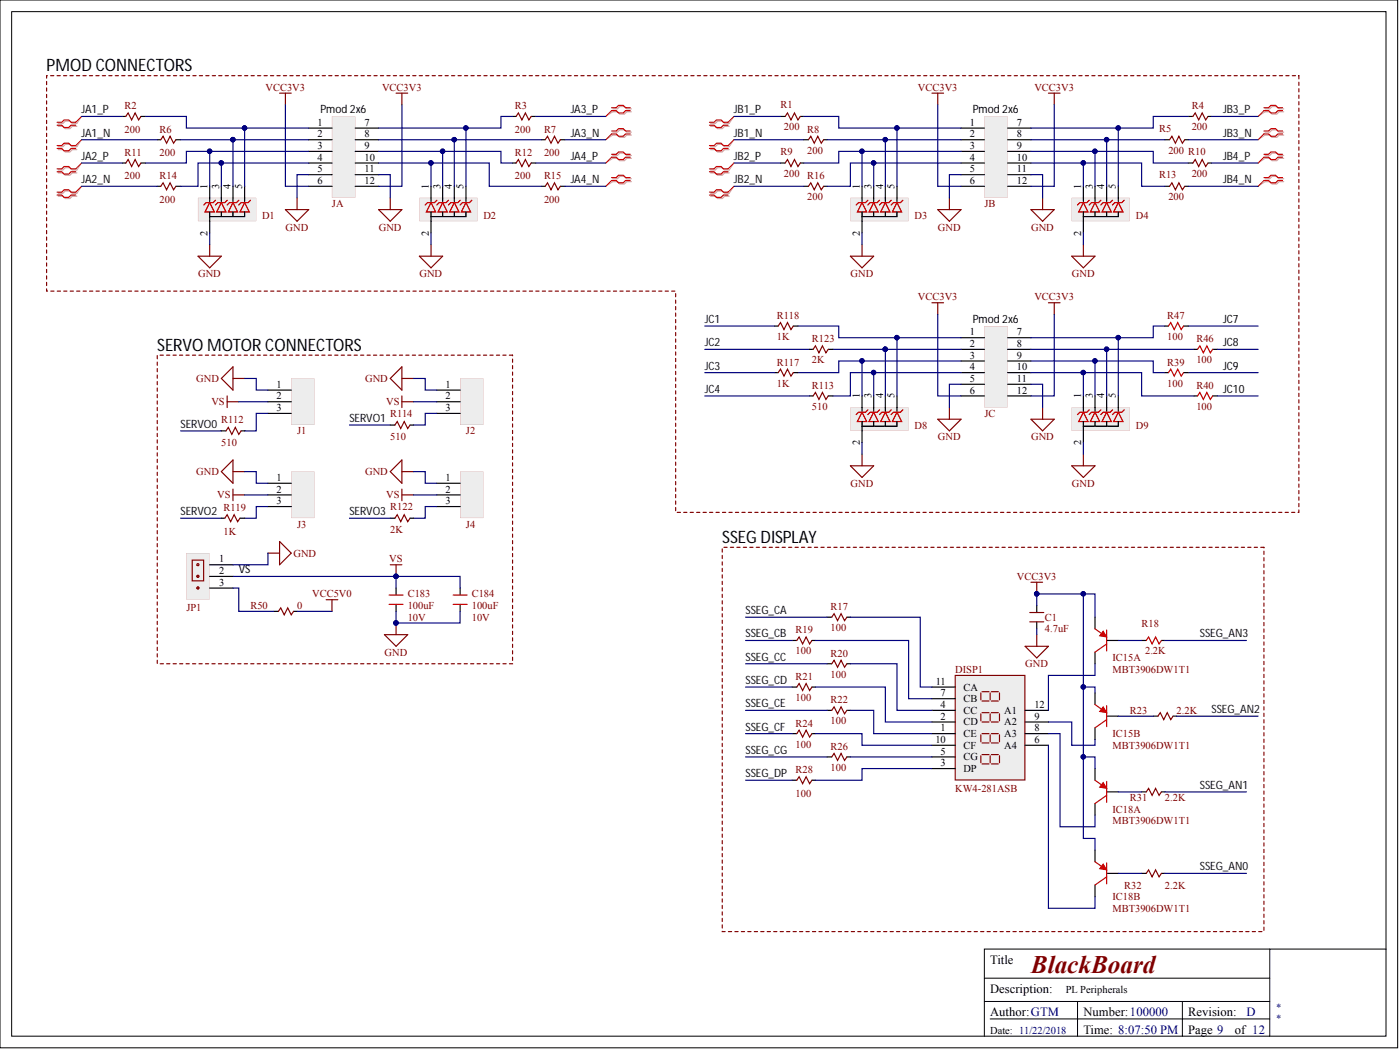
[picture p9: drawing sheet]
<svg xmlns="http://www.w3.org/2000/svg" width="305mm" height="229mm" viewBox="0 0 305 229" stroke-linecap="round" stroke-linejoin="round" font-family="sans-serif">
<defs><g id="words">
<text font-size="5.5" fill="#800000" x="224.5" y="211.8">BlackBoard</text>
<g font-size="3.7">
<text x="10.1" y="15.5">PMOD CONNECTORS</text>
<text x="34.2" y="76.3">SERVO MOTOR CONNECTORS</text>
<text x="157.2" y="118.1">SSEG DISPLAY</text>
</g>
<g font-size="2.7">
<text x="215.6" y="209.8">Title</text>
<text x="215.6" y="221.2">Author:GTM</text>
<text x="215.6" y="216.2">Description:</text>
<text x="235.9" y="221.2">Number:100000</text>
<text x="258.7" y="221.2">Revision:</text>
<text x="235.9" y="225.1">Time: 8:07:50 PM</text>
<text x="258.7" y="225.1">Page 9</text>
<text x="268.8" y="225.1">of 12</text>
</g>
<text font-size="2.7" fill="#000080" x="271.4" y="221.2">D</text>
<g font-size="2.5" fill="#101010">
<text x="17.8" y="24.7">JA1_P</text>
<text x="17.8" y="29.7">JA1_N</text>
<text x="124.3" y="29.7">JA3_N</text>
<text x="124.3" y="24.7">JA3_P</text>
<text x="159.8" y="24.7">JB1_P</text>
<text x="159.8" y="29.7">JB1_N</text>
<text x="266.3" y="24.7">JB3_P</text>
<text x="266.3" y="29.7">JB3_N</text>
<text x="17.8" y="34.8">JA2_P</text>
<text x="124.3" y="34.8">JA4_P</text>
<text x="159.8" y="34.8">JB2_P</text>
<text x="266.3" y="34.8">JB4_P</text>
<text x="17.8" y="39.9">JA2_N</text>
<text x="124.3" y="39.9">JA4_N</text>
<text x="159.8" y="39.9">JB2_N</text>
<text x="266.3" y="39.9">JB4_N</text>
<text x="153.4" y="70.3">JC1</text>
<text x="153.4" y="75.4">JC2</text>
<text x="153.4" y="80.5">JC3</text>
<text x="153.4" y="85.5">JC4</text>
<text x="39.3" y="93.1">SERVO0</text>
<text x="76.1" y="91.9">SERVO1</text>
<text x="39.3" y="112.1">SERVO2</text>
<text x="76.1" y="112.1">SERVO3</text>
<text x="162.3" y="133.7">SSEG_CA</text>
<text x="162.3" y="138.8">SSEG_CB</text>
<text x="162.3" y="143.8">SSEG_CC</text>
<text x="261.2" y="138.8">SSEG_AN3</text>
<text x="162.3" y="148.9">SSEG_CD</text>
<text x="162.3" y="154">SSEG_CE</text>
<text x="263.8" y="155.2">SSEG_AN2</text>
<text x="162.3" y="159">SSEG_CF</text>
<text x="162.3" y="164.1">SSEG_CG</text>
<text x="162.3" y="169.2">SSEG_DP</text>
<text x="261.2" y="171.7">SSEG_AN1</text>
<text x="261.2" y="189.5">SSEG_AN0</text>
</g>
<g font-size="2.5">
<text x="69.7" y="24.7">Pmod 2x6</text>
<text x="211.8" y="24.7">Pmod 2x6</text>
<text x="211.8" y="70.3">Pmod 2x6</text>
<text x="266.3" y="70.3">JC7</text>
<text x="266.3" y="75.4">JC8</text>
<text x="266.3" y="80.5">JC9</text>
<text x="266.3" y="85.5">JC10</text>
<text x="52" y="124.8">VS</text>
</g>
<g font-size="2.3" fill="#800000">
<text x="27.1" y="23.8">R2</text>
<text x="57.8" y="19.8">VCC3V3</text>
<text x="83.2" y="19.8">VCC3V3</text>
<text x="112.1" y="23.8">R3</text>
<text x="169.9" y="23.6">R1</text>
<text x="199.9" y="19.8">VCC3V3</text>
<text x="225.2" y="19.8">VCC3V3</text>
<text x="259.5" y="23.8">R4</text>
<text x="27.1" y="28.9">200</text>
<text x="34.7" y="28.9">R6</text>
<text x="112.1" y="28.9">200</text>
<text x="118.4" y="28.9">R7</text>
<text x="170.7" y="28.4">200</text>
<text x="175.8" y="28.9">R8</text>
<text x="252.3" y="28.6">R5</text>
<text x="259.5" y="28.4">200</text>
<text x="27.1" y="34">R11</text>
<text x="34.7" y="34">200</text>
<text x="112.1" y="34">R12</text>
<text x="118.4" y="34">200</text>
<text x="169.9" y="33.7">R9</text>
<text x="175.8" y="33.5">200</text>
<text x="254.4" y="33.5">200 R10</text>
<text x="27.1" y="39">200</text>
<text x="34.7" y="39">R14</text>
<text x="112.1" y="39">200</text>
<text x="118.4" y="39">R15</text>
<text x="170.7" y="38.5">200</text>
<text x="175.8" y="39">R16</text>
<text x="252.3" y="38.8">R13</text>
<text x="259.5" y="38.5">200</text>
<text x="34.7" y="44.1">200</text>
<text x="57.1" y="47.7">D1</text>
<text x="72.3" y="45.1">JA</text>
<text x="105.3" y="47.7">D2</text>
<text x="118.4" y="44.1">200</text>
<text x="175.8" y="43.6">200</text>
<text x="199.1" y="47.7">D3</text>
<text x="214.3" y="45.1">JB</text>
<text x="247.3" y="47.7">D4</text>
<text x="254.4" y="43.6">200</text>
<text x="62.2" y="50.2">GND</text>
<text x="82.5" y="50.2">GND</text>
<text x="204.2" y="50.2">GND</text>
<text x="224.5" y="50.2">GND</text>
<text x="43.2" y="60.3">GND</text>
<text x="91.3" y="60.3">GND</text>
<text x="185.2" y="60.3">GND</text>
<text x="199.9" y="65.4">VCC3V3</text>
<text x="225.2" y="65.4">VCC3V3</text>
<text x="233.4" y="60.3">GND</text>
<text x="169.2" y="69.5">R118</text>
<text x="254.1" y="69.5">R47</text>
<text x="169.2" y="74">1K</text>
<text x="176.8" y="74.5">R123</text>
<text x="254.1" y="74">100</text>
<text x="260.5" y="74.5">R46</text>
<text x="42.7" y="83.2">GND</text>
<text x="79.5" y="83.2">GND</text>
<text x="169.2" y="79.6">R117</text>
<text x="176.8" y="79.1">2K</text>
<text x="254.1" y="79.6">R39</text>
<text x="260.5" y="79.1">100</text>
<text x="46" y="88.2">VS</text>
<text x="84.1" y="88.2">VS</text>
<text x="169.2" y="84.2">1K</text>
<text x="176.8" y="89.2">510</text>
<text x="176.8" y="84.7">R113</text>
<text x="254.1" y="84.2">100</text>
<text x="260.5" y="84.7">R40</text>
<text x="260.5" y="89.2">100</text>
<text x="48.2" y="92">R112</text>
<text x="64.7" y="94.6">J1</text>
<text x="85" y="95.8">510</text>
<text x="85" y="90.8">R114</text>
<text x="101.4" y="94.6">J2</text>
<text x="199.1" y="93.3">D8</text>
<text x="204.2" y="95.8">GND</text>
<text x="214.3" y="90.8">JC</text>
<text x="224.5" y="95.8">GND</text>
<text x="247.3" y="93.3">D9</text>
<text x="48.2" y="97.1">510</text>
<text x="42.7" y="103.4">GND</text>
<text x="79.5" y="103.4">GND</text>
<text x="185.2" y="106">GND</text>
<text x="233.4" y="106">GND</text>
<text x="47.3" y="108.5">VS</text>
<text x="48.7" y="111.3">R119</text>
<text x="84.1" y="108.5">VS</text>
<text x="85" y="111">R122</text>
<text x="48.7" y="116.4">1K</text>
<text x="64.7" y="114.8">J3</text>
<text x="85" y="116.1">2K</text>
<text x="101.4" y="114.8">J4</text>
<text x="63.9" y="121.2">GND</text>
<text x="84.8" y="122.5">VS</text>
<text x="68" y="130.1">VCC5V0</text>
<text x="88.8" y="130.1">C183</text>
<text x="102.7" y="130.1">C184</text>
<text x="221.4" y="126.3">VCC3V3</text>
<text x="40.6" y="133.1">JP1</text>
<text x="54.5" y="132.6">R50</text>
<text x="64.7" y="132.6">0</text>
<text x="88.8" y="132.6">100uF</text>
<text x="88.8" y="135.1">10V</text>
<text x="102.7" y="135.1">10V</text>
<text x="102.7" y="132.6">100uF</text>
<text x="173.2" y="137.9">R19</text>
<text x="180.8" y="132.8">R17</text>
<text x="180.8" y="137.4">100</text>
<text x="227.5" y="137.7">4.7uF</text>
<text x="227.5" y="135.1">C1</text>
<text x="248.5" y="136.4">R18</text>
<text x="83.7" y="142.7">GND</text>
<text x="173.2" y="142.5">100</text>
<text x="180.8" y="143">R20</text>
<text x="249.3" y="142.5">2.2K</text>
<text x="173.2" y="148.1">R21</text>
<text x="180.8" y="147.6">100</text>
<text x="208" y="146.5">DISP1</text>
<text x="223.2" y="145.3">GND</text>
<text x="242.2" y="144">IC15A</text>
<text x="242.2" y="146.5">MBT3906DW1T1</text>
<text x="173.2" y="152.6">100</text>
<text x="180.8" y="153.1">R22</text>
<text x="246" y="155.4">R23</text>
<text x="256.2" y="155.4">2.2K</text>
<text x="173.2" y="158.2">R24</text>
<text x="180.8" y="157.7">100</text>
<text x="242.2" y="160.5">IC15B</text>
<text x="173.2" y="162.8">100</text>
<text x="180.8" y="167.8">100</text>
<text x="180.8" y="163.3">R26</text>
<text x="242.2" y="163">MBT3906DW1T1</text>
<text x="173.2" y="173.4">100</text>
<text x="173.2" y="168.3">R28</text>
<text x="208" y="172.4">KW4-281ASB</text>
<text x="242.2" y="177">IC18A</text>
<text x="242.2" y="179.5">MBT3906DW1T1</text>
<text x="246" y="174.4">R31</text>
<text x="253.6" y="174.4">2.2K</text>
<text x="242.2" y="196">IC18B</text>
<text x="244.7" y="193.4">R32</text>
<text x="253.6" y="193.4">2.2K</text>
<text x="242.2" y="198.5">MBT3906DW1T1</text>
</g>
<g font-size="2.3">
<text x="69.1" y="27.4">1</text>
<text x="69.1" y="29.9">2</text>
<text x="79.4" y="27.4">7</text>
<text x="79.4" y="29.9">8</text>
<text x="211.1" y="27.4">1</text>
<text x="211.1" y="29.9">2</text>
<text x="221.4" y="27.4">7</text>
<text x="221.4" y="29.9">8</text>
<text x="69.1" y="32.5">3</text>
<text x="69.1" y="35">4</text>
<text x="79.4" y="32.5">9</text>
<text x="79.4" y="35">10</text>
<text x="211.1" y="32.5">3</text>
<text x="211.1" y="35">4</text>
<text x="221.4" y="32.5">9</text>
<text x="221.4" y="35">10</text>
<text x="45.1" y="41.1" transform="rotate(-90 45.1 41.1)">1</text>
<text x="47.7" y="41.1" transform="rotate(-90 47.7 41.1)">3</text>
<text x="50.2" y="41.1" transform="rotate(-90 50.2 41.1)">4</text>
<text x="52.8" y="41.1" transform="rotate(-90 52.8 41.1)">5</text>
<text x="69.1" y="40.1">6</text>
<text x="69.1" y="37.5">5</text>
<text x="79.4" y="40.1">12</text>
<text x="79.4" y="37.5">11</text>
<text x="93.3" y="41.1" transform="rotate(-90 93.3 41.1)">1</text>
<text x="95.9" y="41.1" transform="rotate(-90 95.9 41.1)">3</text>
<text x="98.4" y="41.1" transform="rotate(-90 98.4 41.1)">4</text>
<text x="100.9" y="41.1" transform="rotate(-90 100.9 41.1)">5</text>
<text x="187.2" y="41.1" transform="rotate(-90 187.2 41.1)">1</text>
<text x="189.7" y="41.1" transform="rotate(-90 189.7 41.1)">3</text>
<text x="192.2" y="41.1" transform="rotate(-90 192.2 41.1)">4</text>
<text x="194.8" y="41.1" transform="rotate(-90 194.8 41.1)">5</text>
<text x="211.1" y="40.1">6</text>
<text x="211.1" y="37.5">5</text>
<text x="221.4" y="40.1">12</text>
<text x="221.4" y="37.5">11</text>
<text x="235.4" y="41.1" transform="rotate(-90 235.4 41.1)">1</text>
<text x="237.9" y="41.1" transform="rotate(-90 237.9 41.1)">3</text>
<text x="240.4" y="41.1" transform="rotate(-90 240.4 41.1)">4</text>
<text x="243" y="41.1" transform="rotate(-90 243 41.1)">5</text>
<text x="45.1" y="51.3" transform="rotate(-90 45.1 51.3)">2</text>
<text x="93.3" y="51.3" transform="rotate(-90 93.3 51.3)">2</text>
<text x="187.2" y="51.3" transform="rotate(-90 187.2 51.3)">2</text>
<text x="235.4" y="51.3" transform="rotate(-90 235.4 51.3)">2</text>
<text x="211.1" y="73">1</text>
<text x="211.1" y="75.6">2</text>
<text x="221.4" y="73">7</text>
<text x="221.4" y="75.6">8</text>
<text x="211.1" y="78.1">3</text>
<text x="211.1" y="80.6">4</text>
<text x="211.1" y="83.2">5</text>
<text x="221.4" y="78.1">9</text>
<text x="221.4" y="80.6">10</text>
<text x="221.4" y="83.2">11</text>
<text x="60.2" y="84.4">1</text>
<text x="60.2" y="87">2</text>
<text x="60.2" y="89.5">3</text>
<text x="97" y="84.4">1</text>
<text x="97" y="87">2</text>
<text x="97" y="89.5">3</text>
<text x="187.2" y="86.7" transform="rotate(-90 187.2 86.7)">1</text>
<text x="189.7" y="86.7" transform="rotate(-90 189.7 86.7)">3</text>
<text x="192.2" y="86.7" transform="rotate(-90 192.2 86.7)">4</text>
<text x="194.8" y="86.7" transform="rotate(-90 194.8 86.7)">5</text>
<text x="211.1" y="85.7">6</text>
<text x="221.4" y="85.7">12</text>
<text x="235.4" y="86.7" transform="rotate(-90 235.4 86.7)">1</text>
<text x="237.9" y="86.7" transform="rotate(-90 237.9 86.7)">3</text>
<text x="240.4" y="86.7" transform="rotate(-90 240.4 86.7)">4</text>
<text x="243" y="86.7" transform="rotate(-90 243 86.7)">5</text>
<text x="187.2" y="97" transform="rotate(-90 187.2 97)">2</text>
<text x="235.4" y="97" transform="rotate(-90 235.4 97)">2</text>
<text x="60.2" y="104.7">1</text>
<text x="60.2" y="107.2">2</text>
<text x="97" y="104.7">1</text>
<text x="97" y="107.2">2</text>
<text x="60.2" y="109.8">3</text>
<text x="97" y="109.8">3</text>
<text x="47.7" y="122.5">1</text>
<text x="47.7" y="125">2</text>
<text x="47.7" y="127.5">3</text>
<text x="203.7" y="149.1">11</text>
<text x="204.8" y="154.1">4</text>
<text x="204.8" y="151.6">7</text>
<text x="209.7" y="155.4">CC</text>
<text x="209.7" y="152.9">CB</text>
<text x="209.7" y="150.3">CA</text>
<text x="218.6" y="155.4">A1</text>
<text x="225.2" y="154.1">12</text>
<text x="203.7" y="161.8">10</text>
<text x="204.8" y="159.2">1</text>
<text x="204.8" y="156.7">2</text>
<text x="209.7" y="160.5">CE</text>
<text x="209.7" y="157.9">CD</text>
<text x="218.6" y="160.5">A3</text>
<text x="218.6" y="157.9">A2</text>
<text x="225.2" y="161.8">6</text>
<text x="225.2" y="159.2">8</text>
<text x="225.2" y="156.7">9</text>
<text x="204.8" y="166.8">3</text>
<text x="204.8" y="164.3">5</text>
<text x="209.7" y="165.6">CG</text>
<text x="209.7" y="163">CF</text>
<text x="218.6" y="163">A4</text>
<text x="209.7" y="168.1">DP</text>
<text x="232.1" y="216.3">PL Peripherals</text>
<text x="215.6" y="225.1">Date: 11/22/2018</text>
</g>
<g font-size="2.3" fill="#000080">
<text x="277.7" y="220.1">*</text>
<text x="277.7" y="222.6">*</text>
</g>
</g></defs>
<path d="M0 0h304.3v228.1h-304.3zM2.5 2.5h299.3v223.1h-299.3zM214.3 213h62.1M214.3 218h62.1M234.6 218v7.6M257.4 218v7.6M276.4 206.6h-62.1v19M301.8 206.6h-25.4v19M215.6 221.8h60.8" fill="none" stroke="#000" stroke-width=".22"/>
<g fill="none" stroke="#d0a3a3" stroke-width=".25">
<path d="M12.7 37.6h1l.5 .6h1l.5-.6h1M12.7 37h1l.5-.5h1l.5 .5h1M12.7 32.6h1l.5 .5h1l.5-.5h1M12.7 31.9h1l.5-.5h1l.5 .5h1M12.7 27.5h1l.5 .5h1l.5-.5h1M12.7 26.9h1l.5-.5h1l.5 .5h1M133.4 23.7h1l.5-.5h1l.5 .5h1.1M133.4 24.3h1l.5 .5h1l.5-.5h1.1M133.4 28.8h1l.5-.5h1l.5 .5h1.1M133.4 29.4h1l.5 .5h1l.5-.5h1.1M133.4 33.8h1l.5-.5h1l.5 .5h1.1M133.4 34.5h1l.5 .5h1l.5-.5h1.1"/>
<path d="M133.4 38.9h1l.5-.5h1l.5 .5h1.1M133.4 39.6h1l.5 .5h1l.5-.5h1.1M12.7 42.7h1l.5 .5h1l.5-.5h1M12.7 42.1h1l.5-.5h1l.5 .5h1"/>
</g>
<path d="M17.8 35.5l-1.1 1.5M17.8 30.4l-1.1 1.5M17.8 25.4l-1.1 1.5M133.4 24.3l-1.5 1.1M133.4 29.4l-1.5 1M133.4 34.5l-1.5 1M133.4 39.6l-1.5 1M17.8 40.6l-1.1 1.5" fill="none" stroke="#d0a3a3" stroke-width=".22"/>
<g fill="none" stroke="#f00" stroke-width=".25">
<path d="M12.4 37.4h1l.5 .5h1.1l.5-.5h1M12.4 36.8h1l.5-.5h1.1l.5 .5h1M12.4 32.3h1l.5 .5h1.1l.5-.5h1M12.4 31.7h1l.5-.5h1.1l.5 .5h1M12.4 27.3h1l.5 .5h1.1l.5-.5h1M12.4 26.6h1l.5-.5h1.1l.5 .5h1M133.1 23.5h1.1l.5-.6h1l.5 .6h1M133.1 24.1h1.1l.5 .5h1l.5-.5h1M133.1 28.5h1.1l.5-.5h1l.5 .5h1M133.1 29.2h1.1l.5 .5h1l.5-.5h1M133.1 33.6h1.1l.5-.5h1l.5 .5h1M133.1 34.2h1.1l.5 .5h1l.5-.5h1"/>
<path d="M133.1 38.7h1.1l.5-.5h1l.5 .5h1M133.1 39.3h1.1l.5 .5h1l.5-.5h1M12.4 42.5h1l.5 .5h1.1l.5-.5h1M12.4 41.8h1l.5-.5h1.1l.5 .5h1"/>
</g>
<path d="M17.8 35.5l-1.3 1.3M17.8 30.4l-1.3 1.3M17.8 25.4l-1.3 1.2M133.1 24.1l-1.2 1.3M133.1 29.2l-1.2 1.2M133.1 34.2l-1.2 1.3M133.1 39.3l-1.2 1.3M17.8 40.6l-1.3 1.2" fill="none" stroke="#f00" stroke-width=".22"/>
<path d="M45.7 44.1l1 2h-2.1z" fill="#ededed"/>
<path d="M45.7 43.8l1.2 2.5h-2.5l.2-.3h1.9l-.8-1.6-1 1.8-.1-.2-.1 .1z" fill="#bf0000"/>
<path d="M45.6 40.5l.2 .1v2.5l-.1 .1-.2-.1z" fill="#000"/>
<path d="M48.2 44.1l1 2h-2z" fill="#ededed"/>
<path d="M48.2 43.8l1.2 2.5h-2.4l.2-.3h1.8l-.8-1.6-.9 1.8-.1-.2-.1 .1z" fill="#bf0000"/>
<path d="M48.1 40.5l.2 .1v2.5l-.1 .1-.1-.1z" fill="#000"/>
<path d="M50.7 44.1l1 2h-2z" fill="#ededed"/>
<path d="M50.7 43.8l1.2 2.5h-2.4l.2-.3h1.8l-.8-1.6-.9 1.8-.1-.2-.1 .1z" fill="#bf0000"/>
<path d="M50.6 40.5l.3 .1v2.5l-.2 .1-.1-.1z" fill="#000"/>
<path d="M53.3 44.1l1 2h-2.1z" fill="#ededed"/>
<path d="M53.3 43.8l1.2 2.5h-2.5l.2-.3h1.9l-.8-1.6-.9 1.8-.2-.2-.1 .1z" fill="#bf0000"/>
<path d="M53.2 40.5l.2 .1v2.5l-.1 .1-.2-.1z" fill="#000"/>
<g fill="#bf0000">
<path d="M44.3 44.5l.5-.5h1.6l.4-.5 .2 .1-.5 .6h-1.6l-.5 .5z"/>
<path d="M46.8 44.5l.6-.5h1.5l.5-.5 .2 .1-.6 .6h-1.5l-.6 .5z"/>
<path d="M49.4 44.5l.5-.5h1.5l.5-.5 .2 .1-.6 .6h-1.5l-.5 .5z"/>
<path d="M51.9 44.5l.5-.5h1.6l.4-.5 .3 .1-.6 .6h-1.5l-.6 .5z"/>
</g>
<path d="M45.6 48.1l.2 .1v2.5l-.1 .1-.2-.1zM48.1 46.1h.2v1.1l-.1 .1-.1-.1zM50.6 46.1h.3v1.1l-.2 .1-.1-.1zM45.6 46.1h.2v.9h7.3v-.9l.2-.1 .1 .1v1.2h-7.9z" fill="#000"/>
<g fill="#ededed">
<path d="M43.1 43.1h12.6v5h-12.6z"/>
<path d="M45.7 44.4l.8 1.6h-1.7z"/>
</g>
<path d="M45.7 43.8l-.1 .2h.1zM45.4 44.2l-1 2.1h1.1l.2-.3h-.9l.9-1.6 .8 1.6h-.8l.1 .3h1.1l-1-2.1zM44.6 46v.1z" fill="#bf0000"/>
<path d="M45.5 43.1h.3l-.1 .1z" fill="#000"/>
<path d="M48.2 44.4l.8 1.6h-1.6z" fill="#ededed"/>
<path d="M48.2 43.8l-.1 .2h.2zM48 44.2l-1 2.1h1.1l.1-.3h-.8l.8-1.6 .8 1.6h-.8l.1 .3h1.1l-1-2.1zM47.2 46v.1z" fill="#bf0000"/>
<path d="M48.1 43.1h.2l-.1 .1z" fill="#000"/>
<path d="M50.7 44.4l.8 1.6h-1.6z" fill="#ededed"/>
<path d="M50.7 43.8l-.1 .2h.2zM50.5 44.2l-1 2.1h1.1l.1-.3h-.8l.8-1.6 .8 1.6h-.8l.2 .3h1l-1-2.1zM49.7 46v.1z" fill="#bf0000"/>
<path d="M50.6 43.1h.2l-.1 .1z" fill="#000"/>
<path d="M53.3 44.4l.8 1.6h-1.6z" fill="#ededed"/>
<path d="M53.3 43.8l-.1 .2h.1zM53.1 44.2l-1.1 2.1h1.1l.2-.3h-.8l.8-1.6 .8 1.6h-.8l.1 .3h1.1l-1-2.1zM52.2 46v.1z" fill="#bf0000"/>
<path d="M53.1 43.1h.3l-.1 .1z" fill="#000"/>
<g fill="#bf0000">
<path d="M44.8 44h1.6l.5-.5 .1 .1-.5 .6h-1.6l-.6 .5z"/>
<path d="M47.4 44h1.5l.5-.5 .2 .1-.6 .6h-1.5l-.7 .5z"/>
<path d="M49.9 44l-.5 .7 .6-.5h1.5l.6-.6-.2-.1-.5 .5z"/>
<path d="M52.4 44h1.6l.5-.5 .2 .1-.6 .6h-1.5l-.7 .5z"/>
</g>
<path d="M45.6 48.1h.2zM48.1 46.1h.2v1.1l-.1 .1-.1-.1zM50.6 46.1h.3v1.1l-.2 .1-.1-.1zM45.6 46.1h.2v.9h2.3l.1 .3 .1-.3h2.3l.1 .3 .2-.3h2.2v-.9l.2-.1 .1 .1v1.2h-7.9z" fill="#000"/>
<path d="M45.8 48.1h10v-5h-2.4h2.3v5zM50.9 43.1h2.2zM48.3 43.1h2.3zM45.8 43.1h2.3zM43.1 43.1v5h2.4h-2.4v-5h2.4z" fill="#800000"/>
<path d="M45.5 48.1h.3zM45.5 43.1h.3zM48.1 43.1h.2zM50.6 43.1h.2zM53.1 43.1h.3z" fill="#000"/>
<path d="M45.7 43.1v.8M45.7 47.2v1M48.2 43.1v.8M50.7 43.1v.8M53.3 43.1v.8" fill="none" stroke="#000" stroke-width=".25"/>
<path d="M93.8 44.1l1.1 2h-2.1z" fill="#ededed"/>
<path d="M93.8 43.8l1.3 2.5h-2.5l.2-.3h1.8l-.8-1.6-.9 1.8-.1-.2-.1 .1z" fill="#bf0000"/>
<path d="M93.7 40.5l.3 .1v2.5l-.2 .1-.1-.1z" fill="#000"/>
<path d="M96.4 44.1l1 2h-2z" fill="#ededed"/>
<path d="M96.4 43.8l1.2 2.5h-2.4l.2-.3h1.8l-.8-1.6-.9 1.8-.1-.2-.2 .1z" fill="#bf0000"/>
<path d="M96.3 40.5l.2 .1v2.5l-.1 .1-.2-.1z" fill="#000"/>
<path d="M98.9 44.1l1 2h-2z" fill="#ededed"/>
<path d="M98.9 43.8l1.2 2.5h-2.4l.2-.3h1.8l-.8-1.6-.9 1.8-.1-.2-.1 .1z" fill="#bf0000"/>
<path d="M98.8 40.5l.2 .1v2.5l-.1 .1-.1-.1z" fill="#000"/>
<path d="M101.4 44.1l1.1 2h-2.1z" fill="#ededed"/>
<path d="M101.4 43.8l1.3 2.5h-2.5l.2-.3h1.9l-.9-1.6-.9 1.8-.1-.2-.1 .1z" fill="#bf0000"/>
<path d="M101.4 40.5l.2 .1v2.5l-.2 .1-.1-.1z" fill="#000"/>
<g fill="#bf0000">
<path d="M92.5 44.5l.5-.5h1.5l.5-.5 .2 .1-.5 .6h-1.6l-.5 .5z"/>
<path d="M95 44.5l.6-.5h1.5l.5-.5 .2 .1-.6 .6h-1.5l-.6 .5z"/>
<path d="M97.6 44.5l.5-.5h1.5l.5-.5 .2 .1-.6 .6h-1.5l-.6 .5z"/>
<path d="M100.1 44.5l.5-.5h1.6l.4-.5 .2 .1-.5 .6h-1.6l-.5 .5z"/>
</g>
<path d="M93.7 48.1l.3 .1v2.5l-.2 .1-.1-.1zM96.3 46.1h.2v1.1l-.1 .1-.2-.1zM98.8 46.1h.2v1.1l-.1 .1-.1-.1zM93.7 46.1h.3v.9h7.3v-.9l.1-.1 .2 .1v1.2h-7.9z" fill="#000"/>
<g fill="#ededed">
<path d="M93.8 44.4l.8 1.6h-1.6z"/>
<path d="M91.3 43.1v5h12.6v-5l-2.5 .1-.1-.1-2.4 .1-.1-.1-2.4 .1-.2-.1-2.4 .1zM92.5 44.5l.5-.5h.8v-.2l.1 .2h.6l.7-.5v.2l-.5 .5h-.7l1.1 2.1h-1.1v.7h2.2v-.7h-1l1-2.1h-.5l-.5 .5-.2-.1 .6-.6h.7l.1-.2 .1 .2h.6l.6-.5v.2l-.5 .5h-.6l1 2.1h-1.1v.7h2.3v-.7h-1.1l1-2.1h-.5l-.5 .5-.2-.1 .6-.6h.7l.1-.2 .1 .2h.6l.6-.5 .1 .2-.6 .5h-.6l1 2.1h-1.1v.7h2.3v-.7h-1.1l1-2.1h-.5l-.5 .5-.1-.2 .5-.5h.8v-.2l.1 .2h.7l.5-.5 .1 .1-.5 .6h-.6l1 2.1h-1.1v1h-7.9v-1h-1.1l1-2.1h-.5l-.5 .5z"/>
</g>
<path d="M93.8 43.8v.2h.1zM93.6 44.2l-1 2.1h1.1l.1-.3h-.8l.8-1.6 .8 1.6h-.8l.2 .3h1.1l-1.1-2.1zM92.8 46v.1z" fill="#bf0000"/>
<path d="M93.7 43.1h.3l-.2 .1z" fill="#000"/>
<path d="M96.4 44.4l.8 1.6h-1.6z" fill="#ededed"/>
<path d="M96.4 43.8l-.1 .2h.2zM96.2 44.2l-1 2.1h1l.2-.3h-.8l.8-1.6 .8 1.6h-.8l.1 .3h1.1l-1-2.1zM95.4 46v.1z" fill="#bf0000"/>
<path d="M96.2 43.1h.3l-.1 .1z" fill="#000"/>
<path d="M98.9 44.4l.8 1.6h-1.6z" fill="#ededed"/>
<path d="M98.9 43.8l-.1 .2h.2zM98.7 44.2l-1 2.1h1.1l.1-.3h-.8l.8-1.6 .8 1.6h-.8l.1 .3h1.1l-1-2.1zM97.9 46v.1z" fill="#bf0000"/>
<path d="M98.8 43.1h.2l-.1 .1z" fill="#000"/>
<path d="M101.4 44.4l.9 1.6h-1.7z" fill="#ededed"/>
<path d="M101.4 43.8v.2h.1zM101.2 44.2l-1 2.1h1.1l.1-.3h-.8l.8-1.6 .9 1.6h-.9l.2 .3h1.1l-1-2.1zM100.4 46v.1z" fill="#bf0000"/>
<path d="M101.3 43.1h.3l-.2 .1z" fill="#000"/>
<g fill="#bf0000">
<path d="M93 44h1.5l.6-.5 .1 .1-.5 .6h-1.6l-.6 .5z"/>
<path d="M95.6 44h1.5l.5-.5 .2 .1-.6 .6h-1.5l-.7 .5z"/>
<path d="M98.1 44h1.5l.5-.5 .2 .1-.6 .6h-1.5l-.6 .5z"/>
<path d="M100.6 44h1.6l.5-.5 .1 .1-.5 .6h-1.6l-.6 .5z"/>
</g>
<path d="M93.8 48.1h.1zM96.3 46.1h.2v1.1l-.1 .1-.2-.1zM98.8 46.1h.2v1.1l-.1 .1-.1-.1zM93.7 46.1h.3v.9h2.2l.2 .3 .1-.3h2.3l.1 .3 .1-.3h2.3v-.9l.1-.1 .2 .1v1.2h-7.9z" fill="#000"/>
<path d="M93.9 48.1h10v-5h-2.3h2.3v5zM99 43.1h2.3zM96.5 43.1h2.3zM94 43.1h2.2zM91.3 43.1v5h2.4h-2.4v-5h2.4z" fill="#800000"/>
<path d="M93.7 48.1h.3zM93.7 43.1h.3zM96.2 43.1h.3zM98.8 43.1h.2zM101.3 43.1h.3z" fill="#000"/>
<g fill="none" stroke="#000" stroke-width=".25">
<path d="M169.9 25.4h1M169.9 35.5h1M174.2 25.4h.8M174.2 35.5h.8M175 30.4h1M179.3 30.4h.8M253.6 30.4h1M257.9 30.4h.8M258.7 25.4h1M258.7 35.5h1M263 25.4h.8M263 35.5h.8"/>
<path d="M93.8 43.1v.8M93.8 47.2v1M96.4 43.1v.8M98.9 43.1v.8M101.4 43.1v.8M175 40.6h1M179.3 40.6h.8M253.6 40.6h1M257.9 40.6h.8"/>
</g>
<path d="M170.9 25.4l.5-.8 .8 1.5 .8-1.5 .7 1.5 .5-.7M170.9 35.5l.5-.8 .8 1.6 .8-1.6 .7 1.6 .5-.8M176 30.4l.5-.7 .8 1.5 .7-1.5 .8 1.5 .5-.8M254.6 30.4l.5-.7 .8 1.5 .8-1.5 .7 1.5 .5-.8M259.7 25.4l.5-.8 .8 1.5 .7-1.5 .8 1.5 .5-.7M259.7 35.5l.5-.8 .8 1.6 .7-1.6 .8 1.6 .5-.8M176 40.6l.5-.8 .8 1.5 .7-1.5 .8 1.5 .5-.7M254.6 40.6l.5-.8 .8 1.5 .8-1.5 .7 1.5 .5-.7" fill="none" stroke="#800000" stroke-width=".25"/>
<path d="M187.7 44.1l1 2h-2z" fill="#ededed"/>
<path d="M187.7 43.8l1.2 2.5h-2.4l.2-.3h1.8l-.8-1.6-.9 1.8-.1-.2-.2 .1z" fill="#bf0000"/>
<path d="M187.6 40.5l.2 .1v2.5l-.1 .1-.2-.1z" fill="#000"/>
<path d="M190.2 44.1l1 2h-2z" fill="#ededed"/>
<path d="M190.2 43.8l1.2 2.5h-2.4l.2-.3h1.8l-.8-1.6-.9 1.8-.1-.2-.1 .1z" fill="#bf0000"/>
<path d="M190.1 40.5l.2 .1v2.5l-.1 .1-.1-.1z" fill="#000"/>
<path d="M192.7 44.1l1.1 2h-2.1z" fill="#ededed"/>
<path d="M192.7 43.8l1.3 2.5h-2.5l.2-.3h1.9l-.9-1.6-.9 1.8-.1-.2-.1 .1z" fill="#bf0000"/>
<path d="M192.7 40.5l.2 .1v2.5l-.2 .1-.1-.1z" fill="#000"/>
<path d="M195.3 44.1l1 2h-2z" fill="#ededed"/>
<path d="M195.3 43.8l1.2 2.5h-2.4l.2-.3h1.8l-.8-1.6-.9 1.8-.1-.2-.1 .1z" fill="#bf0000"/>
<path d="M195.2 40.5l.2 .1v2.5l-.1 .1-.1-.1z" fill="#000"/>
<g fill="#bf0000">
<path d="M186.3 44.5l.6-.5h1.5l.5-.5 .2 .1-.6 .6h-1.5l-.6 .5z"/>
<path d="M188.9 44.5l.5-.5h1.5l.5-.5 .2 .1-.6 .6h-1.5l-.6 .5z"/>
<path d="M191.4 44.5l.5-.5h1.6l.4-.5 .2 .1-.5 .6h-1.6l-.5 .5z"/>
<path d="M194.5 44h1.5l.5-.5 .2 .1-.6 .6h-1.5l-.7 .5z"/>
</g>
<path d="M187.6 48.1l.2 .1v2.5l-.1 .1-.2-.1zM190.1 46.1h.2v1.1l-.1 .1-.1-.1zM192.7 46.1h.2v1.1l-.2 .1-.1-.1zM187.6 46.1h.2v.9h7.4v-.9l.1-.1 .1 .1v1.2h-7.8z" fill="#000"/>
<g fill="#ededed">
<path d="M187.7 44.4l.8 1.6h-1.6z"/>
<path d="M185.2 43.1v5h12.6v-5l-2.5 .1-.1-.1-2.5 .1-.1-.1-2.4 .1-.1-.1-2.4 .1zM186.3 44.5l.6-.5h.7l.1-.2 .1 .2h.6l.6-.5v.2l-.5 .5h-.6l1 2.1h-1.1v.7h2.3v-.7h-1.1l1-2.1h-.5l-.5 .5-.2-.1 .6-.6h.7l.1-.2 .1 .2h.6l.6-.5 .1 .2-.6 .5h-.6l1 2.1h-1.1v.7h2.3v-.7h-1.1l1-2.1h-.5l-.5 .5-.1-.1 .5-.6h.8v-.2l.1 .2h.7l.6-.5v.2l-.5 .5h-.6l1 2.1h-1.1v.7h2.3v-.7h-1.1l1-2.1h-.5l-.5 .5-.2-.2 .6-.5h.7l.1-.2 .1 .2h.6l.5-.5 .2 .1-.6 .6h-.6l1 2.1h-1.1v1h-7.8v-1h-1.1l1-2.1h-.5l-.5 .5z"/>
</g>
<path d="M187.7 43.8l-.1 .2h.2zM187.5 44.2l-1 2.1h1.1l.1-.3h-.8l.8-1.6 .8 1.6h-.8l.1 .3h1.1l-1-2.1zM186.7 46v.1z" fill="#bf0000"/>
<path d="M187.6 43.1h.2l-.1 .1z" fill="#000"/>
<path d="M190.2 44.4l.8 1.6h-1.6z" fill="#ededed"/>
<path d="M190.2 43.8l-.1 .2h.2zM190 44.2l-1 2.1h1.1l.1-.3h-.8l.8-1.6 .8 1.6h-.8l.1 .3h1.1l-1-2.1zM189.2 46v.1z" fill="#bf0000"/>
<path d="M190.1 43.1h.2l-.1 .1z" fill="#000"/>
<path d="M192.7 44.4l.9 1.6h-1.7z" fill="#ededed"/>
<path d="M192.7 43.8v.2h.1zM192.5 44.2l-1 2.1h1.1l.1-.3h-.8l.8-1.6 .9 1.6h-.9l.2 .3h1.1l-1-2.1zM191.7 46v.1z" fill="#bf0000"/>
<path d="M192.6 43.1h.3l-.2 .1z" fill="#000"/>
<path d="M195.3 44.4l.8 1.6h-1.6z" fill="#ededed"/>
<path d="M195.3 43.8l-.1 .2h.2zM195.1 44.2l-1 2.1h1.1l.1-.3h-.8l.8-1.6 .8 1.6h-.8l.1 .3h1.1l-1-2.1zM194.3 46v.1z" fill="#bf0000"/>
<path d="M195.2 43.1h.2l-.1 .1z" fill="#000"/>
<g fill="#bf0000">
<path d="M186.9 44h1.5l.5-.5 .2 .1-.6 .6h-1.5l-.7 .5z"/>
<path d="M189.4 44h1.5l.5-.5 .2 .1-.6 .6h-1.5l-.6 .5z"/>
<path d="M191.9 44l-.5 .7 .6-.5h1.6l.5-.6-.1-.1-.5 .5z"/>
<path d="M194.5 44h1.5l.5-.5 .2 .1-.6 .6h-1.5l-.7 .5z"/>
</g>
<path d="M187.6 48.1h.2zM190.1 46.1h.2v1.1l-.1 .1-.1-.1zM192.7 46.1h.2v1.1l-.2 .1-.1-.1zM187.6 46.1h.2v.9h2.3l.1 .3 .1-.3h2.3l.1 .3 .2-.3h2.3v-.9l.1-.1 .1 .1v1.2h-7.9z" fill="#000"/>
<path d="M187.8 48.1h10v-5h-2.4h2.4v5zM192.9 43.1h2.3zM190.3 43.1h2.3zM187.8 43.1h2.3zM185.1 43.1v5h2.5h-2.4v-5h2.3z" fill="#800000"/>
<path d="M187.6 48.1h.2zM187.5 43.1h.3zM190.1 43.1h.2zM192.6 43.1h.3zM195.2 43.1h.2z" fill="#000"/>
<path d="M187.7 43.1v.8M187.7 47.2v1M190.2 43.1v.8M192.7 43.1v.8M195.3 43.1v.8" fill="none" stroke="#000" stroke-width=".25"/>
<path d="M235.9 44.1l1 2h-2.1z" fill="#ededed"/>
<path d="M235.9 43.8l1.2 2.5h-2.5l.2-.3h1.9l-.8-1.6-.9 1.8-.2-.2-.1 .1z" fill="#bf0000"/>
<path d="M235.8 40.5l.2 .1v2.5l-.1 .1-.2-.1z" fill="#000"/>
<path d="M238.4 44.1l1 2h-2z" fill="#ededed"/>
<path d="M238.4 43.8l1.2 2.5h-2.4l.2-.3h1.8l-.8-1.6-.9 1.8-.1-.2-.1 .1z" fill="#bf0000"/>
<path d="M238.3 40.5l.2 .1v2.5l-.1 .1-.1-.1z" fill="#000"/>
<path d="M240.9 44.1l1.1 2h-2.1z" fill="#ededed"/>
<path d="M240.9 43.8l1.3 2.5h-2.5l.2-.3h1.8l-.8-1.6-.9 1.8-.1-.2-.1 .1z" fill="#bf0000"/>
<path d="M240.8 40.5l.3 .1v2.5l-.2 .1-.1-.1z" fill="#000"/>
<path d="M243.5 44.1l1 2h-2z" fill="#ededed"/>
<path d="M243.5 43.8l1.2 2.5h-2.4l.2-.3h1.8l-.8-1.6-.9 1.8-.1-.2-.2 .1z" fill="#bf0000"/>
<path d="M243.4 40.5l.2 .1v2.5l-.1 .1-.2-.1z" fill="#000"/>
<g fill="#bf0000">
<path d="M234.5 44.5l.6-.5h1.5l.4-.5 .3 .1-.6 .6h-1.5l-.6 .5z"/>
<path d="M237 44.5l.6-.5h1.5l.5-.5 .2 .1-.6 .6h-1.5l-.6 .5z"/>
<path d="M239.6 44.5l.5-.5h1.5l.5-.5 .2 .1-.6 .6h-1.5l-.5 .5z"/>
<path d="M242.1 44.5l.6-.5h1.5l.5-.5 .2 .1-.6 .6h-1.5l-.6 .5z"/>
</g>
<path d="M235.8 48.1l.2 .1v2.5l-.1 .1-.2-.1zM238.3 46.1h.2v1.1l-.1 .1-.1-.1zM240.8 46.1h.3v1.1l-.2 .1-.1-.1zM235.8 46.1h.2v.9h7.3v-.9l.2-.1 .1 .1v1.2h-7.9z" fill="#000"/>
<g fill="#ededed">
<path d="M235.9 44.4l.8 1.6h-1.6z"/>
<path d="M233.3 43.1v5h12.6v-5l-2.4 .1-.2-.1-2.4 .1-.1-.1-2.4 .1-.1-.1-2.4 .1zM234.5 44.5l.6-.5h.7l.1-.2v.2h.7l.6-.5v.2l-.5 .5h-.6l1 2.1h-1.1v.7h2.3v-.7h-1.1l1-2.1h-.5l-.5 .5-.2-.1 .6-.6h.7l.1-.2 .1 .2h.6l.6-.5 .1 .2-.6 .5h-.6l1 2.1h-1.1v.7h2.3v-.7h-1.1l1-2.1h-.5l-.5 .5-.2-.1 .6-.6h.8v-.2l.1 .2h.6l.7-.5v.2l-.6 .5h-.6l1.1 2.1h-1.1v.7h2.2v-.7h-1l1-2.1h-.5l-.5 .5-.2-.2 .6-.5h.7l.1-.2 .1 .2h.6l.5-.5 .2 .1-.6 .6h-.6l1 2.1h-1.1v1h-7.9v-1h-1.1l1.1-2.1h-.5l-.6 .5z"/>
</g>
<path d="M235.9 43.8l-.1 .2h.1zM235.7 44.2l-1.1 2.1h1.1l.2-.3h-.8l.8-1.6 .8 1.6h-.8l.1 .3h1.1l-1-2.1zM234.8 46v.1z" fill="#bf0000"/>
<path d="M235.7 43.1h.3l-.1 .1z" fill="#000"/>
<path d="M238.4 44.4l.8 1.6h-1.6z" fill="#ededed"/>
<path d="M238.4 43.8l-.1 .2h.2zM238.2 44.2l-1 2.1h1.1l.1-.3h-.8l.8-1.6 .8 1.6h-.8l.1 .3h1.1l-1-2.1zM237.4 46v.1z" fill="#bf0000"/>
<path d="M238.3 43.1h.2l-.1 .1z" fill="#000"/>
<path d="M240.9 44.4l.8 1.6h-1.6z" fill="#ededed"/>
<path d="M240.9 43.8v.2h.1zM240.7 44.2l-1 2.1h1.1l.1-.3h-.8l.8-1.6 .8 1.6h-.8l.2 .3h1.1l-1.1-2.1zM239.9 46v.1z" fill="#bf0000"/>
<path d="M240.8 43.1h.3l-.2 .1z" fill="#000"/>
<path d="M243.5 44.4l.8 1.6h-1.6z" fill="#ededed"/>
<path d="M243.5 43.8l-.1 .2h.2zM243.3 44.2l-1 2.1h1l.2-.3h-.8l.8-1.6 .8 1.6h-.8l.1 .3h1.1l-1-2.1zM242.5 46v.1z" fill="#bf0000"/>
<path d="M243.3 43.1h.3l-.1 .1z" fill="#000"/>
<g fill="#bf0000">
<path d="M235.1 44h1.5l.5-.5 .2 .1-.6 .6h-1.5l-.7 .5z"/>
<path d="M237.6 44h1.5l.5-.5 .2 .1-.6 .6h-1.5l-.7 .5z"/>
<path d="M240.1 44h1.5l.6-.5 .1 .1-.6 .6h-1.5l-.6 .5z"/>
<path d="M242.7 44l-.6 .7 .7-.5h1.5l.6-.6-.2-.1-.5 .5z"/>
</g>
<path d="M235.8 48.1h.2zM238.3 46.1h.2v1.1l-.1 .1-.1-.1zM240.8 46.1h.3v1.1l-.2 .1-.1-.1zM235.8 46.1h.2v.9h2.3l.1 .3 .1-.3h2.3l.1 .3 .2-.3h2.2v-.9l.2-.1 .1 .1v1.2h-7.9z" fill="#000"/>
<path d="M236 48.1h10v-5h-2.4h2.3v5zM241.1 43.1h2.2zM238.5 43.1h2.3zM236 43.1h2.3zM233.3 43.1v5h2.4h-2.4v-5h2.4z" fill="#800000"/>
<path d="M235.8 48.1h.2zM235.7 43.1h.3zM238.3 43.1h.2zM240.8 43.1h.3zM243.3 43.1h.3zM45.6 122.9l5.1-.1 .2 .2-.2 .1h-5zM45.6 125.4h5.1l.2 .1-.2 .1h-5z" fill="#000"/>
<g fill="none" stroke="#000" stroke-width=".25">
<path d="M26.6 25.4h.8M26.6 35.5h.8M30.7 25.4h1M30.7 35.5h1M34.2 30.4h.8M38.3 30.4h1M111.6 25.4h.8M111.6 35.5h.8M115.6 25.4h1.1M115.6 35.5h1.1M117.9 30.4h.8M122 30.4h1"/>
<path d="M34.2 40.6h.8M38.3 40.6h1M117.9 40.6h.8M122 40.6h1M235.9 43.1v.8M235.9 47.2v1M238.4 43.1v.8M240.9 43.1v.8M243.5 43.1v.8"/>
</g>
<g fill="none" stroke="#d0a3a3" stroke-width=".25">
<path d="M154.7 27.5h1l.5 .5h1l.5-.5h1.1M154.7 26.9h1l.5-.5h1l.5 .5h1.1M154.7 32.6h1l.5 .5h1l.5-.5h1.1M154.7 31.9h1l.5-.5h1l.5 .5h1.1M154.7 37.6h1l.5 .6h1l.5-.6h1.1M154.7 37h1l.5-.5h1l.5 .5h1.1M275.4 23.7h1l.5-.5h1.1l.5 .5h1M275.4 24.3h1l.5 .5h1.1l.5-.5h1M275.4 28.8h1l.5-.5h1.1l.5 .5h1M275.4 29.4h1l.5 .5h1.1l.5-.5h1M275.4 33.8h1l.5-.5h1.1l.5 .5h1M275.4 34.5h1l.5 .5h1.1l.5-.5h1"/>
<path d="M275.4 38.9h1l.5-.5h1.1l.5 .5h1M275.4 39.6h1l.5 .5h1.1l.5-.5h1M154.7 42.7h1l.5 .5h1l.5-.5h1.1M154.7 42.1h1l.5-.5h1l.5 .5h1.1"/>
</g>
<path d="M159.8 25.4l-1 1.5M159.8 30.4l-1 1.5M159.8 35.5l-1 1.5M275.4 24.3l-1.5 1.1M275.4 29.4l-1.5 1M275.4 34.5l-1.5 1M275.4 39.6l-1.5 1M159.8 40.6l-1 1.5" fill="none" stroke="#d0a3a3" stroke-width=".22"/>
<g fill="none" stroke="#f00" stroke-width=".25">
<path d="M154.5 27.3h1l.5 .5h1l.5-.5h1M154.5 26.6h1l.5-.5h1l.5 .5h1M154.5 32.3h1l.5 .5h1l.5-.5h1M154.5 31.7h1l.5-.5h1l.5 .5h1M154.5 37.4h1l.5 .5h1l.5-.5h1M154.5 36.8h1l.5-.5h1l.5 .5h1M275.2 23.5h1l.5-.6h1l.5 .6h1M275.2 24.1h1l.5 .5h1l.5-.5h1M275.2 28.5h1l.5-.5h1l.5 .5h1M275.2 29.2h1l.5 .5h1l.5-.5h1M275.2 33.6h1l.5-.5h1l.5 .5h1M275.2 34.2h1l.5 .5h1l.5-.5h1"/>
<path d="M275.2 38.7h1l.5-.5h1l.5 .5h1M275.2 39.3h1l.5 .5h1l.5-.5h1M154.5 42.5h1l.5 .5h1l.5-.5h1M154.5 41.8h1l.5-.5h1l.5 .5h1"/>
</g>
<path d="M159.8 25.4l-1.3 1.2M159.8 30.4l-1.3 1.3M159.8 35.5l-1.3 1.3M275.2 24.1l-1.3 1.3M275.2 29.2l-1.3 1.2M275.2 34.2l-1.3 1.3M275.2 39.3l-1.3 1.3M159.8 40.6l-1.3 1.2" fill="none" stroke="#f00" stroke-width=".22"/>
<path d="M27.4 25.4l.5-.8 .8 1.5 .7-1.5 .8 1.5 .5-.7M27.4 35.5l.5-.8 .8 1.6 .7-1.6 .8 1.6 .5-.8M35 30.4l.5-.7 .8 1.5 .7-1.5 .8 1.5 .5-.8M112.4 25.4l.5-.8 .7 1.5 .8-1.5 .7 1.5 .5-.7M112.4 35.5l.5-.8 .7 1.6 .8-1.6 .7 1.6 .5-.8M118.7 30.4l.5-.7 .8 1.5 .7-1.5 .8 1.5 .5-.8M35 40.6l.5-.8 .8 1.5 .7-1.5 .8 1.5 .5-.7M118.7 40.6l.5-.8 .8 1.5 .7-1.5 .8 1.5 .5-.7" fill="none" stroke="#800000" stroke-width=".25"/>
<path d="M42.9 125.2a.35 .35 0 0 1 .5 .1 .35 .35 0 0 1-.1 .5 .35 .35 0 0 1-.5-.2l.4-.1-.2-.1v.3h-.2z" fill="#800000"/>
<path d="M45.6 127.9h5.1l.2 .1-.2 .2h-5z" fill="#000"/>
<path d="M42.9 127.7a.35 .35 0 0 1 .5 .1 .35 .35 0 0 1-.1 .5 .35 .35 0 0 1-.5-.2l.4-.1-.2-.1v.3h-.2z" fill="#800000"/>
<path d="M40.6 120.4h5v10.1h-5z" fill="#ededed"/>
<path d="M45.5 122.9l.1 .2zM45.5 125.4l.1 .2z" fill="#000"/>
<path d="M42.7 125.5a.36 .36 0 0 0 .7 0 .36 .36 0 0 0-.7 0zM43 125.4l.2 .2z" fill="#800000"/>
<path d="M45.5 128l.1 .1z" fill="#000"/>
<g fill="#800000">
<path d="M42.7 128a.36 .36 0 0 0 .7 0 .36 .36 0 0 0-.7 0zM43 127.9l.2 .2z"/>
<path d="M40.6 120.4v10.1h5v-2.4v2.4h-5v-10.1h5v2.5v-2.5zM45.6 123.1v2.3zM45.6 125.6v2.3z"/>
</g>
<path d="M58.2 84.8h5.2l.1 .1-.1 .2h-5.1zM58.2 87.4l5.2-.1 .1 .2-.1 .1h-5.1zM58.2 89.9h5.2l.1 .1-.1 .1h-5.1zM45.6 122.9v.2zM45.6 125.4v.2zM45.6 127.9v.3z" fill="#000"/>
<path d="M41.8 121.9h2.5v4.6h-2.5zM43 122.8h.3l-.1 .3h-.3z" fill="none" stroke="#800000" stroke-width=".25"/>
<path d="M63.4 82.4h5v10.1h-5l.1-2.5-.1-.1 .1-2.4-.1-.2 .1-2.4z" fill="#ededed"/>
<path d="M63.4 84.8l.1 .1-.1 .2zM63.4 87.3l.1 .2-.1 .1zM63.4 89.9l.1 .1-.1 .1z" fill="#000"/>
<path d="M63.4 82.4v2.4v-2.4h5v10.1h-5v-2.4v2.4h5v-10.1zM63.4 85.1v2.2zM63.4 87.6v2.3z" fill="#800000"/>
<path d="M63.4 84.8v.3zM63.4 87.3v.3zM63.4 89.9v.2zM95 84.8h5.2l.1 .1-.1 .2h-5.1zM95 87.4l5.2-.1 .1 .2-.1 .1h-5.1zM95 89.9h5.2l.1 .1-.1 .1h-5.1z" fill="#000"/>
<path d="M100.2 82.4h5v10.1h-5l.1-2.5-.1-.1 .1-2.4-.1-.2 .1-2.4z" fill="#ededed"/>
<path d="M100.2 84.8l.1 .1-.1 .2zM100.2 87.3l.1 .2-.1 .1zM100.2 89.9l.1 .1-.1 .1z" fill="#000"/>
<path d="M100.2 82.4v2.4v-2.4h5v10.1h-5v-2.4v2.4h5v-10.1zM100.2 85.1v2.2zM100.2 87.6v2.3z" fill="#800000"/>
<path d="M100.2 84.8v.3zM100.2 87.3v.3zM100.2 89.9v.2zM58.2 105.1h5.2l.1 .1-.1 .1h-5.1zM58.2 107.7l5.2-.1 .1 .2-.1 .1h-5.1zM58.2 110.2h5.2l.1 .1-.1 .1h-5.1z" fill="#000"/>
<path d="M63.4 102.7h5v10.1h-5l.1-2.5-.1-.1 .1-2.5-.1-.1 .1-2.4z" fill="#ededed"/>
<path d="M63.4 105.1l.1 .1-.1 .1zM63.4 107.6l.1 .1-.1 .2zM63.4 110.2l.1 .1-.1 .1z" fill="#000"/>
<path d="M63.4 102.7v2.4v-2.4h5v10.1h-5v-2.4v2.4h5v-10.1zM63.4 105.3v2.3zM63.4 107.9v2.3z" fill="#800000"/>
<path d="M63.4 105.1v.2zM63.4 107.6v.3zM63.4 110.2v.2zM95 105.1h5.2l.1 .1-.1 .1h-5.1zM95 107.7l5.2-.1 .1 .2-.1 .1h-5.1zM95 110.2h5.2l.1 .1-.1 .1h-5.1z" fill="#000"/>
<path d="M100.2 102.7h5v10.1h-5l.1-2.5-.1-.1 .1-2.5-.1-.1 .1-2.4z" fill="#ededed"/>
<path d="M100.2 105.1l.1 .1-.1 .1zM100.2 107.6l.1 .1-.1 .2zM100.2 110.2l.1 .1-.1 .1z" fill="#000"/>
<path d="M100.2 102.7v2.4v-2.4h5v10.1h-5v-2.4v2.4h5v-10.1zM100.2 105.3v2.3zM100.2 107.9v2.3z" fill="#800000"/>
<path d="M100.2 105.1v.2zM100.2 107.6v.3zM100.2 110.2v.2z" fill="#000"/>
<path d="M59.6 133.1h1M63.9 133.1h.8M86.2 128v1.6M86.2 131.6v1.5M100.2 128v1.6M100.2 131.6v1.5" fill="none" stroke="#000" stroke-width=".25"/>
<path d="M43.1 55.8h5.1l-2.5 2.5zM45.7 53.2v2.6M91.3 55.8h5.1l-2.6 2.5zM93.8 53.2v2.6M185.1 55.8h5.1l-2.5 2.5zM187.7 53.2v2.6M233.3 55.8h5.1l-2.5 2.5zM235.9 53.2v2.6M60.6 133.1l.5-.8 .8 1.6 .7-1.6 .8 1.6 .5-.8M83.7 138.2h5.1l-2.6 2.5zM86.2 135.6v2.6" fill="none" stroke="#800000" stroke-width=".25"/>
<path d="M34.2 77.3h77.4v67.2h-77.4z" fill="none" stroke="#800000" stroke-width=".25" stroke-dasharray=".7 .7"/>
<path d="M84.7 129.6h3.1M84.7 131.6h3.1M98.7 129.6h3M98.7 131.6h3" fill="none" stroke="#bf0000" stroke-width=".25"/>
<circle cx="86.2" cy="135.6" r=".48" fill="#000080"/>
<circle cx="86.2" cy="135.6" r=".48" fill="none" stroke="#000080" stroke-width=".22"/>
<path d="M48.2 82.4l2.5-2.5v5zM50.7 82.4h2.6M85 82.4l2.5-2.5v5zM87.5 82.4h2.5M60.9 117.9l2.5 2.5-2.5 2.6zM58.3 120.4h2.6M85 123h2.5M86.2 123v2.5" fill="none" stroke="#800000" stroke-width=".25"/>
<circle cx="86.2" cy="125.5" r=".48" fill="#000080"/>
<circle cx="86.2" cy="125.5" r=".48" fill="none" stroke="#000080" stroke-width=".22"/>
<g fill="none" stroke="#800000" stroke-width=".25">
<path d="M60.9 20.3h2.5M62.1 20.3v2.5M86.2 20.3h2.6M87.5 20.3v2.5M202.9 20.3h2.5M204.2 20.3v2.5M228.3 20.3h2.5M229.5 20.3v2.5M62.1 45.6h5.1l-2.5 2.6zM64.7 43.1v2.5M82.4 45.6h5.1l-2.5 2.6zM85 43.1v2.5"/>
<path d="M204.2 45.6h5l-2.5 2.6zM206.7 43.1v2.5M224.5 45.6h5l-2.5 2.6zM227 43.1v2.5M49.5 87.5h2.5M49.5 86.2v2.5M87.5 87.5h2.5M87.5 86.2v2.5M48.2 102.7l2.5 2.5v-5.1l-2.5 2.6M50.7 102.7h2.6M50.7 107.8h2.6M50.7 106.5v2.5"/>
<path d="M85 102.7l2.5 2.5v-5.1l-2.5 2.6M87.5 102.7h2.5M87.5 107.8h2.5M87.5 106.5v2.5M71 130.6h2.5M72.3 130.6v2.5"/>
</g>
<path d="M67.1 27.8h5.2l.1 .1-.1 .1h-5.1zM67.1 30.3h5.2l.1 .1-.1 .2h-5.1zM67.1 32.9l5.2-.1 .1 .2-.1 .1h-5.1zM67.1 35.4h5.2l.1 .1-.1 .1h-5.1zM67.1 37.9h5.2l.1 .1-.1 .2h-5.1zM77.3 27.8h5.1l.2 .1-.2 .1h-5zM77.3 30.3h5.1l.2 .1-.2 .2h-5zM77.3 32.9l5.1-.1 .2 .2-.2 .1h-5zM77.3 35.4h5.1l.2 .1-.2 .1h-5zM77.3 37.9h5.1l.2 .1-.2 .2h-5zM67.1 40.5l5.2-.1 .1 .2-.1 .1h-5.1zM77.3 40.5l5.1-.1 .2 .2-.2 .1h-5z" fill="#000"/>
<path d="M72.3 25.4h5v17.6h-5l.1-2.4-.1-.2 .1-2.4-.1-.1 .1-2.4-.1-.1 .1-2.4-.1-.2 .1-2.4-.1-.1 .1-2.4z" fill="#ededed"/>
<path d="M72.3 27.8l.1 .1-.1 .1zM72.3 30.3l.1 .1-.1 .2zM72.3 32.8l.1 .2-.1 .1zM72.3 35.4l.1 .1-.1 .1zM72.3 37.9l.1 .1-.1 .2zM77.2 27.8l.1 .2zM77.2 30.4l.1 .1zM77.2 32.9l.1 .2zM77.2 35.4l.1 .2zM77.2 38l.1 .1zM72.3 40.4l.1 .2-.1 .1zM77.2 40.5l.1 .2z" fill="#000"/>
<path d="M72.3 25.3v2.5v-2.4h5v2.4v-2.5zM77.3 28v2.3zM72.3 28v2.3zM72.3 30.6v2.2zM72.3 33.1v2.3zM72.3 35.6v2.3zM77.3 38.1v2.4zM72.3 38.2v2.2zM72.3 40.7v2.4h5v-2.4v2.3h-5z" fill="#800000"/>
<path d="M72.3 27.8v.2zM72.3 30.3v.3zM72.3 32.8v.3zM72.3 35.4v.2zM72.3 37.9v.3zM77.3 27.8v.2zM77.3 30.3v.2zM77.3 32.8v.3zM77.3 35.4v.2zM77.3 37.9v.3zM72.3 40.4v.3zM77.3 40.5v.2z" fill="#000"/>
<path d="M77.3 30.5v2.3zM77.3 33.1v2.3zM77.3 35.6v2.3z" fill="#800000"/>
<path d="M209.1 27.8h5.2l.1 .1-.1 .1h-5.1zM209.1 30.3h5.2l.1 .1-.1 .2h-5.1zM209.1 32.9l5.2-.1 .1 .2-.1 .1h-5.1zM209.1 35.4h5.2l.1 .1-.1 .1h-5.1zM209.1 37.9h5.2l.1 .1-.1 .2h-5.1zM219.3 27.8h5.2l.1 .1-.1 .1h-5.1zM219.3 30.3h5.2l.1 .1-.1 .2h-5.1zM219.3 32.9l5.2-.1 .1 .2-.1 .1h-5.1zM219.3 35.4h5.2l.1 .1-.1 .1h-5.1zM219.3 37.9h5.2l.1 .1-.1 .2h-5.1zM209.1 40.5l5.2-.1 .1 .2-.1 .1h-5.1zM219.3 40.5l5.2-.1 .1 .2-.1 .1h-5.1z" fill="#000"/>
<path d="M214.3 25.4h5v17.6h-5l.1-2.4-.1-.2 .1-2.4-.1-.1 .1-2.4-.1-.1 .1-2.4-.1-.2 .1-2.4-.1-.1 .1-2.4z" fill="#ededed"/>
<path d="M214.3 27.8l.1 .1-.1 .1zM214.3 30.3l.1 .1-.1 .2zM214.3 32.8l.1 .2-.1 .1zM214.3 35.4l.1 .1-.1 .1zM214.3 37.9l.1 .1-.1 .2zM219.3 27.8v.2zM219.3 30.4v.1zM219.3 32.9v.2zM219.3 35.4v.2zM219.3 38v.1zM214.3 40.4l.1 .2-.1 .1zM219.3 40.5v.2z" fill="#000"/>
<path d="M214.3 25.3v2.5v-2.4h5v2.4v-2.5zM219.3 28v2.3zM214.3 28v2.3zM214.3 30.6v2.2zM214.3 33.1v2.3zM214.3 35.6v2.3zM219.3 38.1v2.4zM214.3 38.2v2.2zM214.3 40.7v2.4h5v-2.4v2.3h-5z" fill="#800000"/>
<path d="M214.3 27.8v.2zM214.3 30.3v.3zM214.3 32.8v.3zM214.3 35.4v.2zM214.3 37.9v.3zM219.3 27.8v.2zM219.3 30.3v.2zM219.3 32.8v.3zM219.3 35.4v.2zM219.3 37.9v.3zM214.3 40.4v.3zM219.3 40.5v.2z" fill="#000"/>
<path d="M219.3 30.5v2.3zM219.3 33.1v2.3zM219.3 35.6v2.3z" fill="#800000"/>
<path d="M187.7 89.7l1 2.1h-2z" fill="#ededed"/>
<path d="M187.7 89.5l1.2 2.4h-2.4l.2-.2h1.8l-.8-1.7-.9 1.8-.1-.1h-.2z" fill="#bf0000"/>
<path d="M187.6 86.1l.2 .1v2.5l-.1 .2-.2-.2z" fill="#000"/>
<path d="M190.2 89.7l1 2.1h-2z" fill="#ededed"/>
<path d="M190.2 89.5l1.2 2.4h-2.4l.2-.2h1.8l-.8-1.7-.9 1.8-.1-.1h-.1z" fill="#bf0000"/>
<path d="M190.1 86.1l.2 .1v2.5l-.1 .2-.1-.2z" fill="#000"/>
<path d="M192.7 89.7l1.1 2.1h-2.1z" fill="#ededed"/>
<path d="M192.7 89.5l1.3 2.4h-2.5l.2-.2h1.9l-.9-1.7-.9 1.8-.1-.1h-.1z" fill="#bf0000"/>
<path d="M192.7 86.1l.2 .1v2.5l-.2 .2-.1-.2z" fill="#000"/>
<path d="M195.3 89.7l1 2.1h-2z" fill="#ededed"/>
<path d="M195.3 89.5l1.2 2.4h-2.4l.2-.2h1.8l-.8-1.7-.9 1.8-.1-.1h-.1z" fill="#bf0000"/>
<path d="M195.2 86.1l.2 .1v2.5l-.1 .2-.1-.2z" fill="#000"/>
<g fill="#bf0000">
<path d="M186.3 90.2l.6-.6h1.5l.5-.4h.2l-.6 .7h-1.5l-.6 .5z"/>
<path d="M188.9 90.2l.5-.6h1.5l.5-.4h.2l-.6 .7h-1.5l-.6 .5z"/>
<path d="M191.4 90.2l.5-.6h1.6l.4-.4h.2l-.5 .7h-1.6l-.5 .5z"/>
<path d="M194.5 89.6h1.5l.5-.4h.2l-.6 .7h-1.5l-.7 .4z"/>
</g>
<path d="M187.6 93.7l.2 .1v2.5l-.1 .2-.2-.2zM190.1 91.7l.2 .1v1l-.1 .1-.1-.1zM192.7 91.7l.2 .1v1l-.2 .1-.1-.1zM187.6 91.7l.2 .1v.9h7.4v-.9l.1-.1 .1 .1v1.1h-7.8z" fill="#000"/>
<g fill="#ededed">
<path d="M187.7 90l.8 1.7h-1.6z"/>
<path d="M185.2 88.7v5h12.6v-5l-2.5 .2-.1-.2-2.5 .2-.1-.2-2.4 .2-.1-.2-2.4 .2zM186.9 89.6h.7l.1-.1 .1 .1h.6l.5-.5 .2 .1-.6 .7h-.6l1 2h-1.1v.8h2.3v-.8h-1.1l1-2h-.5l-.5 .5-.2-.1 .6-.7h.7l.1-.1 .1 .1h.6l.6-.5 .1 .2-.6 .6h-.6l1 2h-1.1v.8h2.3v-.8h-1.1l1-2h-.5l-.5 .5-.1-.1 .5-.7h.8v-.1l.1 .1h.7l.5-.5 .1 .2-.5 .6h-.6l1 2h-1.1v.8h2.3v-.8h-1.1l1-2h-.5l-.5 .5-.2-.1 .6-.7h.7l.1-.1 .1 .1h.6l.6-.5v.2l-.5 .6h-.6l1 2h-1.1v1h-7.8v-1h-1.1l1-2h-.5l-.7 .4z"/>
</g>
<path d="M187.7 89.5l-.1 .1h.2zM187.5 89.9l-1 2h1.1l.1-.2h-.8l.8-1.7 .8 1.7h-.8l.1 .2h1.1l-1-2zM186.7 91.7v.1z" fill="#bf0000"/>
<path d="M187.6 88.7h.2l-.1 .2z" fill="#000"/>
<path d="M190.2 90l.8 1.7h-1.6z" fill="#ededed"/>
<path d="M190.2 89.5l-.1 .1h.2zM190 89.9l-1 2h1.1l.1-.2h-.8l.8-1.7 .8 1.7h-.8l.1 .2h1.1l-1-2zM189.2 91.7v.1z" fill="#bf0000"/>
<path d="M190.1 88.7h.2l-.1 .2z" fill="#000"/>
<path d="M192.7 90l.9 1.7h-1.7z" fill="#ededed"/>
<path d="M192.7 89.5v.1h.1zM192.5 89.9l-1 2h1.1l.1-.2h-.8l.8-1.7 .9 1.7h-.9l.2 .2h1.1l-1-2zM191.7 91.7v.1z" fill="#bf0000"/>
<path d="M192.6 88.7h.3l-.2 .2z" fill="#000"/>
<path d="M195.3 90l.8 1.7h-1.6z" fill="#ededed"/>
<path d="M195.3 89.5l-.1 .1h.2zM195.1 89.9l-1 2h1.1l.1-.2h-.8l.8-1.7 .8 1.7h-.8l.1 .2h1.1l-1-2zM194.3 91.7v.1z" fill="#bf0000"/>
<path d="M195.2 88.7h.2l-.1 .2z" fill="#000"/>
<g fill="#bf0000">
<path d="M186.9 89.6h1.5l.5-.5 .2 .1-.6 .7h-1.5l-.7 .4z"/>
<path d="M189.4 89.6h1.5l.5-.5 .2 .1-.6 .7h-1.5l-.6 .4z"/>
<path d="M191.9 89.6l-.5 .7 .6-.4h1.6l.5-.7-.1-.1-.5 .5z"/>
<path d="M194.5 89.6h1.5l.5-.5 .2 .1-.6 .7h-1.5l-.7 .4z"/>
</g>
<path d="M187.6 93.7h.2zM190.1 91.7l.2 .1v1l-.1 .1-.1-.1zM192.7 91.7l.2 .1v1l-.2 .1-.1-.1zM187.6 91.7l.2 .1v.9h2.3l.1 .2 .1-.2h2.3l.1 .2 .2-.2h2.3v-.9l.1-.1 .1 .1v1.1h-7.9z" fill="#000"/>
<path d="M187.8 93.7l10 .1v-5.1h-2.4h2.4v5zM192.9 88.7h2.3zM190.3 88.7h2.3zM187.8 88.7h2.3zM185.1 88.7v5.1h2.5l-2.4-.1v-5h2.3z" fill="#800000"/>
<path d="M187.6 93.7l.2 .1zM187.5 88.7h.3zM190.1 88.7h.2zM192.6 88.7h.3zM195.2 88.7h.2z" fill="#000"/>
<path d="M187.7 88.7v.8M187.7 92.8v1M190.2 88.7v.8M192.7 88.7v.8M195.3 88.7v.8" fill="none" stroke="#000" stroke-width=".25"/>
<path d="M235.9 89.7l1 2.1h-2.1z" fill="#ededed"/>
<path d="M235.9 89.5l1.2 2.4h-2.5l.2-.2h1.9l-.8-1.7-.9 1.8-.2-.1h-.1z" fill="#bf0000"/>
<path d="M235.8 86.1l.2 .1v2.5l-.1 .2-.2-.2z" fill="#000"/>
<path d="M238.4 89.7l1 2.1h-2z" fill="#ededed"/>
<path d="M238.4 89.5l1.2 2.4h-2.4l.2-.2h1.8l-.8-1.7-.9 1.8-.1-.1h-.1z" fill="#bf0000"/>
<path d="M238.3 86.1l.2 .1v2.5l-.1 .2-.1-.2z" fill="#000"/>
<path d="M240.9 89.7l1.1 2.1h-2.1z" fill="#ededed"/>
<path d="M240.9 89.5l1.3 2.4h-2.5l.2-.2h1.8l-.8-1.7-.9 1.8-.1-.1h-.1z" fill="#bf0000"/>
<path d="M240.8 86.1l.3 .1v2.5l-.2 .2-.1-.2z" fill="#000"/>
<path d="M243.5 89.7l1 2.1h-2z" fill="#ededed"/>
<path d="M243.5 89.5l1.2 2.4h-2.4l.2-.2h1.8l-.8-1.7-.9 1.8-.1-.1h-.2z" fill="#bf0000"/>
<path d="M243.4 86.1l.2 .1v2.5l-.1 .2-.2-.2z" fill="#000"/>
<g fill="#bf0000">
<path d="M234.5 90.2l.6-.6h1.5l.4-.4h.3l-.6 .7h-1.5l-.6 .5z"/>
<path d="M237 90.2l.6-.6h1.5l.5-.4h.2l-.6 .7h-1.5l-.6 .5z"/>
<path d="M240.1 89.6h1.5l.5-.4h.2l-.6 .7h-1.5l-.6 .4z"/>
<path d="M242.1 90.2l.6-.6h1.5l.5-.4h.2l-.6 .7h-1.5l-.6 .5z"/>
</g>
<path d="M235.8 93.7l.2 .1v2.5l-.1 .2-.2-.2zM238.3 91.7l.2 .1v1l-.1 .1-.1-.1zM240.8 91.7l.3 .1v1l-.2 .1-.1-.1zM235.8 91.7l.2 .1v.9h7.3v-.9l.2-.1 .1 .1v1.1h-7.9z" fill="#000"/>
<g fill="#ededed">
<path d="M235.9 90l.8 1.7h-1.6z"/>
<path d="M233.3 88.7v5h12.6v-5l-2.4 .2-.2-.2-2.4 .2-.1-.2-2.4 .2-.1-.2-2.4 .2zM235.1 89.6h.7l.1-.1v.1h.7l.5-.5 .2 .1-.6 .7h-.6l1 2h-1.1v.8h2.3v-.8h-1.1l1-2h-.5l-.5 .5-.2-.1 .6-.7h.7l.1-.1 .1 .1h.6l.6-.5 .1 .2-.6 .6h-.6l1 2h-1.1v.8h2.3v-.8h-1.1l1-2h-.5l-.5 .5-.2-.1 .6-.7h.8v-.1l.1 .1h.6l.6-.5 .1 .2-.6 .6h-.6l1.1 2h-1.1v.8h2.2v-.8h-1l1-2h-.5l-.5 .5-.2-.1 .6-.7h.7l.1-.1 .1 .1h.6l.5-.5 .1 .2-.5 .6h-.6l1 2h-1.1v1h-7.9v-1h-1.1l1.1-2h-.5l-.7 .4z"/>
</g>
<path d="M235.9 89.5l-.1 .1h.1zM235.7 89.9l-1.1 2h1.1l.2-.2h-.8l.8-1.7 .8 1.7h-.8l.1 .2h1.1l-1-2zM234.8 91.7v.1z" fill="#bf0000"/>
<path d="M235.7 88.7h.3l-.1 .2z" fill="#000"/>
<path d="M238.4 90l.8 1.7h-1.6z" fill="#ededed"/>
<path d="M238.4 89.5l-.1 .1h.2zM238.2 89.9l-1 2h1.1l.1-.2h-.8l.8-1.7 .8 1.7h-.8l.1 .2h1.1l-1-2zM237.4 91.7v.1z" fill="#bf0000"/>
<path d="M238.3 88.7h.2l-.1 .2z" fill="#000"/>
<path d="M240.9 90l.8 1.7h-1.6z" fill="#ededed"/>
<path d="M240.9 89.5v.1h.1zM240.7 89.9l-1 2h1.1l.1-.2h-.8l.8-1.7 .8 1.7h-.8l.2 .2h1.1l-1.1-2zM239.9 91.7v.1z" fill="#bf0000"/>
<path d="M240.8 88.7h.3l-.2 .2z" fill="#000"/>
<path d="M243.5 90l.8 1.7h-1.6z" fill="#ededed"/>
<path d="M243.5 89.5l-.1 .1h.2zM243.3 89.9l-1 2h1l.2-.2h-.8l.8-1.7 .8 1.7h-.8l.1 .2h1.1l-1-2zM242.5 91.7v.1z" fill="#bf0000"/>
<path d="M243.3 88.7h.3l-.1 .2z" fill="#000"/>
<g fill="#bf0000">
<path d="M235.1 89.6h1.5l.5-.5 .2 .1-.6 .7h-1.5l-.7 .4z"/>
<path d="M237.6 89.6h1.5l.5-.5 .2 .1-.6 .7h-1.5l-.7 .4z"/>
<path d="M240.1 89.6h1.5l.6-.5 .1 .1-.6 .7h-1.5l-.6 .4z"/>
<path d="M242.7 89.6l-.6 .7 .7-.4h1.5l.6-.7-.2-.1-.5 .5z"/>
</g>
<path d="M235.8 93.7h.2zM238.3 91.7l.2 .1v1l-.1 .1-.1-.1zM240.8 91.7l.3 .1v1l-.2 .1-.1-.1zM235.8 91.7l.2 .1v.9h2.3l.1 .2 .1-.2h2.3l.1 .2 .2-.2h2.2v-.9l.2-.1 .1 .1v1.1h-7.9z" fill="#000"/>
<path d="M236 93.7l10 .1v-5.1h-2.4h2.3v5zM241.1 88.7h2.2zM238.5 88.7h2.3zM236 88.7h2.3zM233.3 88.7v5.1h2.4l-2.4-.1v-5h2.4z" fill="#800000"/>
<g fill="#000">
<path d="M209.1 73.4h5.2l.1 .1-.1 .2h-5.1zM209.1 76l5.2-.1 .1 .2-.1 .1h-5.1zM209.1 78.5h5.2l.1 .1-.1 .1h-5.1zM219.3 73.4h5.2l.1 .1-.1 .2h-5.1zM219.3 76l5.2-.1 .1 .2-.1 .1h-5.1zM219.3 78.5h5.2l.1 .1-.1 .1h-5.1zM209.1 86.1h5.2l.1 .1-.1 .1h-5.1zM209.1 81h5.2l.1 .1-.1 .2h-5.1zM209.1 83.6l5.2-.1 .1 .2-.1 .1h-5.1zM219.3 86.1h5.2l.1 .1-.1 .1h-5.1zM219.3 81h5.2l.1 .1-.1 .2h-5.1zM219.3 83.6l5.2-.1 .1 .2-.1 .1h-5.1z"/>
<path d="M235.8 93.7l.2 .1zM235.7 88.7h.3zM238.3 88.7h.2zM240.8 88.7h.3zM243.3 88.7h.3z"/>
</g>
<path d="M235.9 88.7v.8M235.9 92.8v1M238.4 88.7v.8M240.9 88.7v.8M243.5 88.7v.8" fill="none" stroke="#000" stroke-width=".25"/>
<path d="M202.9 65.9h2.5M204.2 65.9v2.6M228.3 65.9h2.5M229.5 65.9v2.6M187.7 98.9v2.5M204.2 91.3h5l-2.5 2.5zM206.7 88.7v2.6M224.5 91.3h5l-2.5 2.5zM227 88.7v2.6M235.9 98.9v2.5M185.1 101.4h5.1l-2.5 2.5zM233.3 101.4h5.1l-2.5 2.5z" fill="none" stroke="#800000" stroke-width=".25"/>
<path d="M214.3 71h5v17.7h-5l.1-2.5-.1-.1 .1-2.4-.1-.2 .1-2.4-.1-.1 .1-2.4-.1-.1 .1-2.4-.1-.2 .1-2.4z" fill="#ededed"/>
<path d="M214.3 73.4l.1 .1-.1 .2zM214.3 75.9l.1 .2-.1 .1zM214.3 78.5l.1 .1-.1 .1zM219.3 73.5v.1zM219.3 76v.2zM219.3 78.5v.2zM214.3 86.1l.1 .1-.1 .1zM214.3 81l.1 .1-.1 .2zM214.3 83.5l.1 .2-.1 .1zM219.3 86.1v.2zM219.3 81.1v.1zM219.3 83.6v.2z" fill="#000"/>
<path d="M214.3 71v2.4v-2.4h5v2.4v-2.4zM214.3 73.7v2.2zM214.3 76.2v2.3zM214.3 78.7v2.3zM214.3 81.3v2.2zM219.3 83.8v2.3zM214.3 83.8v2.3zM214.3 86.3v2.4h5v-2.4v2.4h-5z" fill="#800000"/>
<path d="M214.3 73.4v.3zM214.3 75.9v.3zM214.3 78.5v.2zM214.3 86.1v.2zM214.3 81v.3zM214.3 83.5v.3zM219.3 86.1v.2z" fill="#000"/>
<path d="M219.3 73.6v2.3zM219.3 76.2v2.3zM219.3 78.7v2.3zM219.3 81.2v2.4z" fill="#800000"/>
<path d="M219.3 73.4v.2zM219.3 75.9v.3zM219.3 78.5v.2zM219.3 81v.3zM219.3 83.6v.2z" fill="#000"/>
<path d="M93.8 35.5v5.1M45.7 50.7v2.5M93.8 50.7v2.5" fill="none" stroke="#000080" stroke-width=".25"/>
<circle cx="93.8" cy="35.5" r=".48" fill="#000080"/>
<circle cx="93.8" cy="35.5" r=".48" fill="none" stroke="#000080" stroke-width=".22"/>
<path d="M96.4 33v7.6" fill="none" stroke="#000080" stroke-width=".25"/>
<circle cx="96.3" cy="32.9" r=".48" fill="#000080"/>
<circle cx="96.3" cy="32.9" r=".48" fill="none" stroke="#000080" stroke-width=".22"/>
<path d="M98.9 30.4v10.2" fill="none" stroke="#000080" stroke-width=".25"/>
<circle cx="98.9" cy="30.4" r=".48" fill="#000080"/>
<circle cx="98.9" cy="30.4" r=".48" fill="none" stroke="#000080" stroke-width=".22"/>
<path d="M101.4 27.9v12.7" fill="none" stroke="#000080" stroke-width=".25"/>
<circle cx="101.4" cy="27.9" r=".48" fill="#000080"/>
<circle cx="101.4" cy="27.9" r=".48" fill="none" stroke="#000080" stroke-width=".22"/>
<path d="M45.7 33v7.6" fill="none" stroke="#000080" stroke-width=".25"/>
<circle cx="45.6" cy="32.9" r=".48" fill="#000080"/>
<circle cx="45.6" cy="32.9" r=".48" fill="none" stroke="#000080" stroke-width=".22"/>
<path d="M48.2 35.5v5.1" fill="none" stroke="#000080" stroke-width=".25"/>
<circle cx="48.2" cy="35.5" r=".48" fill="#000080"/>
<circle cx="48.2" cy="35.5" r=".48" fill="none" stroke="#000080" stroke-width=".22"/>
<path d="M50.7 30.4v10.2" fill="none" stroke="#000080" stroke-width=".25"/>
<circle cx="50.7" cy="30.4" r=".48" fill="#000080"/>
<circle cx="50.7" cy="30.4" r=".48" fill="none" stroke="#000080" stroke-width=".22"/>
<path d="M53.3 27.9v12.7" fill="none" stroke="#000080" stroke-width=".25"/>
<circle cx="53.2" cy="27.9" r=".48" fill="#000080"/>
<circle cx="53.2" cy="27.9" r=".48" fill="none" stroke="#000080" stroke-width=".22"/>
<path d="M159.8 25.4h10.1M159.8 30.4h15.2M159.8 35.5h10.1M187.7 33v7.6M258.7 30.4h15.2M263.8 25.4h10.1M263.8 35.5h10.1M159.8 40.6h15.2M187.7 50.7v2.5M235.9 50.7v2.5M258.7 40.6h15.2" fill="none" stroke="#000080" stroke-width=".25"/>
<circle cx="187.7" cy="32.9" r=".48" fill="#000080"/>
<circle cx="187.7" cy="32.9" r=".48" fill="none" stroke="#000080" stroke-width=".22"/>
<path d="M195.3 27.9v12.7" fill="none" stroke="#000080" stroke-width=".25"/>
<circle cx="195.3" cy="27.9" r=".48" fill="#000080"/>
<circle cx="195.3" cy="27.9" r=".48" fill="none" stroke="#000080" stroke-width=".22"/>
<path d="M190.2 35.5v5.1" fill="none" stroke="#000080" stroke-width=".25"/>
<circle cx="190.2" cy="35.5" r=".48" fill="#000080"/>
<circle cx="190.2" cy="35.5" r=".48" fill="none" stroke="#000080" stroke-width=".22"/>
<path d="M192.7 30.4v10.2" fill="none" stroke="#000080" stroke-width=".25"/>
<circle cx="192.7" cy="30.4" r=".48" fill="#000080"/>
<circle cx="192.7" cy="30.4" r=".48" fill="none" stroke="#000080" stroke-width=".22"/>
<path d="M235.9 35.5v5.1" fill="none" stroke="#000080" stroke-width=".25"/>
<circle cx="235.8" cy="35.5" r=".48" fill="#000080"/>
<circle cx="235.8" cy="35.5" r=".48" fill="none" stroke="#000080" stroke-width=".22"/>
<path d="M238.4 33v7.6" fill="none" stroke="#000080" stroke-width=".25"/>
<circle cx="238.4" cy="32.9" r=".48" fill="#000080"/>
<circle cx="238.4" cy="32.9" r=".48" fill="none" stroke="#000080" stroke-width=".22"/>
<path d="M240.9 30.4v10.2" fill="none" stroke="#000080" stroke-width=".25"/>
<circle cx="240.9" cy="30.4" r=".48" fill="#000080"/>
<circle cx="240.9" cy="30.4" r=".48" fill="none" stroke="#000080" stroke-width=".22"/>
<path d="M243.5 27.9v12.7" fill="none" stroke="#000080" stroke-width=".25"/>
<circle cx="243.4" cy="27.9" r=".48" fill="#000080"/>
<circle cx="243.4" cy="27.9" r=".48" fill="none" stroke="#000080" stroke-width=".22"/>
<path d="M17.8 25.4h8.8M17.8 30.4h16.4M39.3 30.4h11.4" fill="none" stroke="#000080" stroke-width=".25"/>
<circle cx="50.7" cy="30.4" r=".48" fill="#000080"/>
<circle cx="50.7" cy="30.4" r=".48" fill="none" stroke="#000080" stroke-width=".22"/>
<path d="M50.7 30.4h16.5" fill="none" stroke="#000080" stroke-width=".25"/>
<circle cx="50.7" cy="30.4" r=".48" fill="#000080"/>
<circle cx="50.7" cy="30.4" r=".48" fill="none" stroke="#000080" stroke-width=".22"/>
<g fill="none" stroke="#000080" stroke-width=".25">
<path d="M17.8 35.5h8.8M116.7 35.5h15.2M116.7 25.4h15.2M123 30.4h8.9M17.8 40.6h16.4M123 40.6h8.9M52 87.5h6.3M53.3 82.4h2.5v2.5h2.5M90 87.5h5.1M258.7 81.1h15.2M53.3 107.8h5M90 107.8h5.1"/>
<path d="M50.7 128h1.3v5.1h7.6M58.3 120.4v2.6h-7.6M86.2 125.5v2.5"/>
</g>
<circle cx="86.2" cy="125.5" r=".48" fill="#000080"/>
<circle cx="86.2" cy="125.5" r=".48" fill="none" stroke="#000080" stroke-width=".22"/>
<path d="M86.2 133.1v2.5" fill="none" stroke="#000080" stroke-width=".25"/>
<circle cx="86.2" cy="135.6" r=".48" fill="#000080"/>
<circle cx="86.2" cy="135.6" r=".48" fill="none" stroke="#000080" stroke-width=".22"/>
<path d="M100.2 133.1v2.5h-14" fill="none" stroke="#000080" stroke-width=".25"/>
<circle cx="86.2" cy="135.6" r=".48" fill="#000080"/>
<circle cx="86.2" cy="135.6" r=".48" fill="none" stroke="#000080" stroke-width=".22"/>
<path d="M90 82.4h2.6v2.5h2.5M50.7 125.5h49.5v2.5" fill="none" stroke="#000080" stroke-width=".25"/>
<circle cx="86.2" cy="125.5" r=".48" fill="#000080"/>
<circle cx="86.2" cy="125.5" r=".48" fill="none" stroke="#000080" stroke-width=".22"/>
<path d="M62.1 22.8v17.8h5.1M67.2 38h-2.5v5.1M67.2 33h-26.6v2.5h-8.9M82.4 38h2.6v5.1M87.5 22.8v17.8h-5.1M58.3 90h-2.5v3.8h-2.5M95.1 90h-2.5v2.5h-2.6M53.3 102.7h2.5v2.5h2.5M58.3 110.3h-2.5v2.5h-2.5M90 102.7h2.6v2.5h2.5M95.1 110.3h-2.5v2.5h-2.6M64.7 133.1h7.6" fill="none" stroke="#000080" stroke-width=".25"/>
<circle cx="45.6" cy="32.9" r=".48" fill="#000080"/>
<circle cx="45.6" cy="32.9" r=".48" fill="none" stroke="#000080" stroke-width=".22"/>
<path d="M31.7 25.4h8.9v2.5h26.6" fill="none" stroke="#000080" stroke-width=".25"/>
<circle cx="53.2" cy="27.9" r=".48" fill="#000080"/>
<circle cx="53.2" cy="27.9" r=".48" fill="none" stroke="#000080" stroke-width=".22"/>
<path d="M67.2 35.5h-24.1v5.1h-3.8" fill="none" stroke="#000080" stroke-width=".25"/>
<circle cx="48.2" cy="35.5" r=".48" fill="#000080"/>
<circle cx="48.2" cy="35.5" r=".48" fill="none" stroke="#000080" stroke-width=".22"/>
<path d="M82.4 35.5h24.1v5.1h11.4" fill="none" stroke="#000080" stroke-width=".25"/>
<circle cx="93.8" cy="35.5" r=".48" fill="#000080"/>
<circle cx="93.8" cy="35.5" r=".48" fill="none" stroke="#000080" stroke-width=".22"/>
<path d="M82.4 33h26.7v2.5h2.5" fill="none" stroke="#000080" stroke-width=".25"/>
<circle cx="96.3" cy="32.9" r=".48" fill="#000080"/>
<circle cx="96.3" cy="32.9" r=".48" fill="none" stroke="#000080" stroke-width=".22"/>
<path d="M82.4 30.4h35.5" fill="none" stroke="#000080" stroke-width=".25"/>
<circle cx="98.9" cy="30.4" r=".48" fill="#000080"/>
<circle cx="98.9" cy="30.4" r=".48" fill="none" stroke="#000080" stroke-width=".22"/>
<path d="M111.6 25.4h-2.5v2.5h-26.7" fill="none" stroke="#000080" stroke-width=".25"/>
<circle cx="101.4" cy="27.9" r=".48" fill="#000080"/>
<circle cx="101.4" cy="27.9" r=".48" fill="none" stroke="#000080" stroke-width=".22"/>
<path d="M209.2 33h-26.6v2.5h-7.6" fill="none" stroke="#000080" stroke-width=".25"/>
<circle cx="187.7" cy="32.9" r=".48" fill="#000080"/>
<circle cx="187.7" cy="32.9" r=".48" fill="none" stroke="#000080" stroke-width=".22"/>
<path d="M175 25.4h7.6v2.5h26.6" fill="none" stroke="#000080" stroke-width=".25"/>
<circle cx="195.3" cy="27.9" r=".48" fill="#000080"/>
<circle cx="195.3" cy="27.9" r=".48" fill="none" stroke="#000080" stroke-width=".22"/>
<path d="M209.2 35.5h-24.1v5.1h-5" fill="none" stroke="#000080" stroke-width=".25"/>
<circle cx="190.2" cy="35.5" r=".48" fill="#000080"/>
<circle cx="190.2" cy="35.5" r=".48" fill="none" stroke="#000080" stroke-width=".22"/>
<path d="M180.1 30.4h29.1" fill="none" stroke="#000080" stroke-width=".25"/>
<circle cx="192.7" cy="30.4" r=".48" fill="#000080"/>
<circle cx="192.7" cy="30.4" r=".48" fill="none" stroke="#000080" stroke-width=".22"/>
<path d="M204.2 22.8v17.8h5M209.2 38h-2.5v5.1M224.5 38h2.5v5.1M224.5 35.5h24v5.1h5.1M229.5 22.8v17.8h-5" fill="none" stroke="#000080" stroke-width=".25"/>
<circle cx="235.8" cy="35.5" r=".48" fill="#000080"/>
<circle cx="235.8" cy="35.5" r=".48" fill="none" stroke="#000080" stroke-width=".22"/>
<path d="M224.5 33h26.6v2.5h7.6" fill="none" stroke="#000080" stroke-width=".25"/>
<circle cx="238.4" cy="32.9" r=".48" fill="#000080"/>
<circle cx="238.4" cy="32.9" r=".48" fill="none" stroke="#000080" stroke-width=".22"/>
<path d="M224.5 30.4h29.1" fill="none" stroke="#000080" stroke-width=".25"/>
<circle cx="240.9" cy="30.4" r=".48" fill="#000080"/>
<circle cx="240.9" cy="30.4" r=".48" fill="none" stroke="#000080" stroke-width=".22"/>
<path d="M258.7 25.4h-7.6v2.5h-26.6" fill="none" stroke="#000080" stroke-width=".25"/>
<circle cx="243.4" cy="27.9" r=".48" fill="#000080"/>
<circle cx="243.4" cy="27.9" r=".48" fill="none" stroke="#000080" stroke-width=".22"/>
<path d="M187.7 96.3v2.6M235.9 81.1v5.1M235.9 96.3v2.6" fill="none" stroke="#000080" stroke-width=".25"/>
<circle cx="235.8" cy="81.1" r=".48" fill="#000080"/>
<circle cx="235.8" cy="81.1" r=".48" fill="none" stroke="#000080" stroke-width=".22"/>
<path d="M238.4 78.6v7.6" fill="none" stroke="#000080" stroke-width=".25"/>
<circle cx="238.4" cy="78.6" r=".48" fill="#000080"/>
<circle cx="238.4" cy="78.6" r=".48" fill="none" stroke="#000080" stroke-width=".22"/>
<path d="M240.9 76.1v10.1" fill="none" stroke="#000080" stroke-width=".25"/>
<circle cx="240.9" cy="76" r=".48" fill="#000080"/>
<circle cx="240.9" cy="76" r=".48" fill="none" stroke="#000080" stroke-width=".22"/>
<path d="M243.5 73.5v12.7" fill="none" stroke="#000080" stroke-width=".25"/>
<circle cx="243.4" cy="73.5" r=".48" fill="#000080"/>
<circle cx="243.4" cy="73.5" r=".48" fill="none" stroke="#000080" stroke-width=".22"/>
<path d="M187.7 78.6v7.6" fill="none" stroke="#000080" stroke-width=".25"/>
<circle cx="187.7" cy="78.6" r=".48" fill="#000080"/>
<circle cx="187.7" cy="78.6" r=".48" fill="none" stroke="#000080" stroke-width=".22"/>
<path d="M190.2 81.1v5.1" fill="none" stroke="#000080" stroke-width=".25"/>
<circle cx="190.2" cy="81.1" r=".48" fill="#000080"/>
<circle cx="190.2" cy="81.1" r=".48" fill="none" stroke="#000080" stroke-width=".22"/>
<path d="M192.7 76.1v10.1" fill="none" stroke="#000080" stroke-width=".25"/>
<circle cx="192.7" cy="76" r=".48" fill="#000080"/>
<circle cx="192.7" cy="76" r=".48" fill="none" stroke="#000080" stroke-width=".22"/>
<path d="M195.3 73.5v12.7" fill="none" stroke="#000080" stroke-width=".25"/>
<circle cx="195.3" cy="73.5" r=".48" fill="#000080"/>
<circle cx="195.3" cy="73.5" r=".48" fill="none" stroke="#000080" stroke-width=".22"/>
<path d="M181.3 76.1h11.4M39.3 93.8h8.9" fill="none" stroke="#000080" stroke-width=".25"/>
<circle cx="192.7" cy="76" r=".48" fill="#000080"/>
<circle cx="192.7" cy="76" r=".48" fill="none" stroke="#000080" stroke-width=".22"/>
<path d="M192.7 76.1h16.5" fill="none" stroke="#000080" stroke-width=".25"/>
<circle cx="192.7" cy="76" r=".48" fill="#000080"/>
<circle cx="192.7" cy="76" r=".48" fill="none" stroke="#000080" stroke-width=".22"/>
<path d="M153.4 71h15.3M153.4 76.1h22.9M204.2 68.5v17.7h5M209.2 78.6h-26.6v2.5h-8.9M229.5 68.5v17.7h-5M258.7 71h15.2M209.2 83.7h-2.5v5M224.5 83.7h2.5v5M39.3 112.8h8.9" fill="none" stroke="#000080" stroke-width=".25"/>
<circle cx="187.7" cy="78.6" r=".48" fill="#000080"/>
<circle cx="187.7" cy="78.6" r=".48" fill="none" stroke="#000080" stroke-width=".22"/>
<path d="M173.7 71h8.9v2.5h26.6" fill="none" stroke="#000080" stroke-width=".25"/>
<circle cx="195.3" cy="73.5" r=".48" fill="#000080"/>
<circle cx="195.3" cy="73.5" r=".48" fill="none" stroke="#000080" stroke-width=".22"/>
<path d="M209.2 81.1h-24.1v5.1h-3.8" fill="none" stroke="#000080" stroke-width=".25"/>
<circle cx="190.2" cy="81.1" r=".48" fill="#000080"/>
<circle cx="190.2" cy="81.1" r=".48" fill="none" stroke="#000080" stroke-width=".22"/>
<path d="M224.5 81.1h24v5.1h11.5" fill="none" stroke="#000080" stroke-width=".25"/>
<circle cx="235.8" cy="81.1" r=".48" fill="#000080"/>
<circle cx="235.8" cy="81.1" r=".48" fill="none" stroke="#000080" stroke-width=".22"/>
<path d="M224.5 78.6h26.6v2.5h2.5" fill="none" stroke="#000080" stroke-width=".25"/>
<circle cx="238.4" cy="78.6" r=".48" fill="#000080"/>
<circle cx="238.4" cy="78.6" r=".48" fill="none" stroke="#000080" stroke-width=".22"/>
<path d="M224.5 76.1h35.5" fill="none" stroke="#000080" stroke-width=".25"/>
<circle cx="240.9" cy="76" r=".48" fill="#000080"/>
<circle cx="240.9" cy="76" r=".48" fill="none" stroke="#000080" stroke-width=".22"/>
<path d="M253.6 71h-2.5v2.5h-26.6" fill="none" stroke="#000080" stroke-width=".25"/>
<circle cx="243.4" cy="73.5" r=".48" fill="#000080"/>
<circle cx="243.4" cy="73.5" r=".48" fill="none" stroke="#000080" stroke-width=".22"/>
<g fill="none" stroke="#000" stroke-width=".25">
<path d="M168.7 71h.7M172.7 71h1M176.3 76.1h.7M180.3 76.1h1M253.6 71h.8M257.7 71h1M260 76.1h.7M264 76.1h1M48.2 93.8h1M52.5 93.8h.8M85 92.5h1M89.3 92.5h.7"/>
<path d="M168.7 81.1h.7M172.7 81.1h1M176.3 86.2h.7M180.3 86.2h1M253.6 81.1h.8M257.7 81.1h1M260 86.2h.7M264 86.2h1M48.2 112.8h.7M52.2 112.8h1.1M85 112.8h1M89.3 112.8h.7"/>
<path d="M172.5 139.4h1M176.8 139.4h.7M180.1 134.4h1M184.4 134.4h.7M225.7 131.8v1.6M225.7 135.4v1.5M248.5 139.4h1.1M252.9 139.4h.7M172.5 149.6h1M172.5 159.7h1M176.8 149.6h.7M176.8 159.7h.7"/>
<path d="M180.1 144.5h1M180.1 154.7h1M184.4 144.5h.7M184.4 154.7h.7M251.1 155.9h1M255.4 155.9h.8M172.5 169.9h1M176.8 169.9h.7M180.1 164.8h1M184.4 164.8h.7M248.5 172.4h1.1M252.9 172.4h.7"/>
<path d="M248.5 190.1h1.1M252.9 190.1h.7"/>
</g>
<g fill="none" stroke="#800000" stroke-width=".25">
<path d="M169.4 71l.5-.8 .8 1.5 .7-1.5 .8 1.5 .5-.7M177 76.1l.5-.8 .8 1.5 .8-1.5 .7 1.5 .5-.7M49.2 93.8l.5-.8 .8 1.6 .7-1.6 .8 1.6 .5-.8M86 92.5l.5-.7 .7 1.5 .8-1.5 .8 1.5 .5-.8M169.4 81.1l.5-.7 .8 1.5 .7-1.5 .8 1.5 .5-.8M177 86.2l.5-.8 .8 1.6 .8-1.6 .7 1.6 .5-.8M48.9 112.8l.6-.7 .7 1.5 .8-1.5 .7 1.5 .5-.8M86 112.8l.5-.7 .7 1.5 .8-1.5 .8 1.5 .5-.8M173.5 139.4l.5-.7 .7 1.5 .8-1.5 .8 1.5 .5-.8M181.1 134.4l.5-.8 .8 1.5 .7-1.5 .8 1.5 .5-.7M224.2 133.4h3M224.2 135.4h3"/>
<path d="M173.5 149.6l.5-.8 .7 1.5 .8-1.5 .8 1.5 .5-.7M173.5 159.7l.5-.7 .7 1.5 .8-1.5 .8 1.5 .5-.8M181.1 144.5l.5-.7 .8 1.5 .7-1.5 .8 1.5 .5-.8M181.1 154.7l.5-.8 .8 1.5 .7-1.5 .8 1.5 .5-.7M252.1 155.9l.5-.7 .8 1.5 .7-1.5 .8 1.5 .5-.8M173.5 169.9l.5-.8 .7 1.5 .8-1.5 .8 1.5 .5-.7M181.1 164.8l.5-.8 .8 1.6 .7-1.6 .8 1.6 .5-.8M249.6 172.4l.5-.8 .7 1.6 .8-1.6 .7 1.6 .6-.8M249.6 190.1l.5-.7 .7 1.5 .8-1.5 .7 1.5 .6-.8"/>
</g>
<path d="M265 76.1h8.9M76.1 92.5h8.9M153.4 86.2h22.9M153.4 81.1h15.3M265 86.2h8.9M76.1 112.8h8.9" fill="none" stroke="#000080" stroke-width=".25"/>
<path d="M254.4 71l.5-.8 .7 1.5 .8-1.5 .8 1.5 .5-.7M260.7 76.1l.5-.8 .8 1.5 .7-1.5 .8 1.5 .5-.7M254.4 81.1l.5-.7 .7 1.5 .8-1.5 .8 1.5 .5-.8M260.7 86.2l.5-.8 .8 1.6 .7-1.6 .8 1.6 .5-.8M249.6 139.4l.5-.7 .7 1.5 .8-1.5 .7 1.5 .6-.8" fill="none" stroke="#bf0000" stroke-width=".25"/>
<path d="M208.1 147.2h14.9v22.5h-14.9z" fill="#ededed"/>
<path d="M207.8 146.9v23h15.5v-23zM208.1 147.2h14.9v22.5h-14.9z" fill="#800000"/>
<g fill="none" stroke="#000" stroke-width=".25">
<path d="M238.4 134.4v2.5M240.9 139.4h2.6M202.9 159.7h5.1M202.9 157.2h5.1M202.9 154.7h5.1M202.9 152.1h5.1M202.9 149.6h5.1M223.2 159.7h5.1M223.2 157.2h5.1M223.2 154.7h5.1M238.4 142v2.5M202.9 167.3h5.1"/>
<path d="M202.9 164.8h5.1M202.9 162.3h5.1M223.2 162.3h5.1"/>
</g>
<g fill="none" stroke="#800000" stroke-width=".25">
<path d="M213.5 150.9v1.5M213.5 155.4v1.5M213.5 160v1.5M213.8 152.6h1.5M213.8 150.6h1.5M213.8 157.2h1.5M213.8 155.2h1.5M213.8 159.7h1.5M215.6 150.9v1.5M215.6 155.4v1.5M215.6 160v1.5M215.8 152.6h1.5"/>
<path d="M215.8 150.6h1.5M215.8 157.2h1.5M215.8 155.2h1.5M215.8 159.7h1.5M217.6 150.9v1.5M217.6 155.4v1.5M217.6 160v1.5M213.5 164.5v1.6M213.8 161.8h1.5M213.8 166.3h1.5M213.8 164.3h1.5M215.6 164.5v1.6"/>
<path d="M215.8 161.8h1.5M215.8 166.3h1.5M215.8 164.3h1.5M217.6 164.5v1.6"/>
</g>
<path d="M238.4 136.9l1.8 1.3M240.9 137.2v4.5M240.9 140.2l-2.5 1.8" fill="none" stroke="#bf0000" stroke-width=".25"/>
<path d="M240.2 137.4l.7 1.3-1.5-.3z" fill="#bf0000"/>
<path d="M240.2 137.4l.7 1.3-1.5-.3z" fill="none" stroke="#bf0000" stroke-width=".22"/>
<path d="M238.4 150.9v2.5M238.4 158.5v2.5M240.9 155.9h2.6" fill="none" stroke="#000" stroke-width=".25"/>
<path d="M238.4 153.4l1.8 1.3M240.9 153.6v4.6M240.9 156.7l-2.5 1.8" fill="none" stroke="#bf0000" stroke-width=".25"/>
<path d="M240.2 153.9l.7 1.3-1.5-.3z" fill="#bf0000"/>
<path d="M240.2 153.9l.7 1.3-1.5-.3z" fill="none" stroke="#bf0000" stroke-width=".22"/>
<path d="M238.4 167.3v2.6M238.4 174.9v2.6M240.9 172.4h2.6" fill="none" stroke="#000" stroke-width=".25"/>
<path d="M238.4 169.9l1.8 1.2M240.9 170.1v4.6M240.9 173.2l-2.5 1.7" fill="none" stroke="#bf0000" stroke-width=".25"/>
<path d="M240.2 170.4l.7 1.2-1.5-.2z" fill="#bf0000"/>
<path d="M240.2 170.4l.7 1.2-1.5-.2z" fill="none" stroke="#bf0000" stroke-width=".22"/>
<path d="M238.4 185.1v2.5M238.4 192.7v2.5M240.9 190.1h2.6" fill="none" stroke="#000" stroke-width=".25"/>
<path d="M238.4 187.6l1.8 1.3M240.9 187.9v4.5M240.9 190.9l-2.5 1.8" fill="none" stroke="#bf0000" stroke-width=".25"/>
<path d="M240.2 188.1l.7 1.3-1.5-.3z" fill="#bf0000"/>
<path d="M240.2 188.1l.7 1.3-1.5-.3z" fill="none" stroke="#bf0000" stroke-width=".22"/>
<path d="M157.2 119.2h118v83.6h-118z" fill="none" stroke="#800000" stroke-width=".25" stroke-dasharray=".7 .7"/>
<path d="M224.5 126.8h2.5M225.7 126.8v2.5M225.7 138.2v2.5M223.2 140.7h5.1l-2.6 2.5z" fill="none" stroke="#800000" stroke-width=".25"/>
<circle cx="225.7" cy="129.3" r=".48" fill="#000080"/>
<circle cx="225.7" cy="129.3" r=".48" fill="none" stroke="#000080" stroke-width=".22"/>
<g fill="none" stroke="#000080" stroke-width=".25">
<path d="M162.3 139.4h10.2M162.3 134.4h17.8M177.5 139.4h20.3v12.7h5.1M225.7 129.3v2.5M225.7 136.9v1.3M253.6 139.4h17.8M162.3 144.5h17.8M162.3 149.6h10.2M162.3 154.7h17.8M162.3 159.7h10.2M177.5 149.6h15.2v7.6h10.2M177.5 159.7h10.2v2.6h15.2"/>
<path d="M185.1 144.5h10.2v10.2h7.6M185.1 154.7h5.1v5h12.7M256.2 155.9h17.7M162.3 164.8h17.8M162.3 169.9h10.2M185.1 164.8h17.8M202.9 167.3h-15.2v2.6h-10.2M253.6 172.4h17.8M253.6 190.1h17.8"/>
</g>
<circle cx="225.7" cy="129.3" r=".48" fill="#000080"/>
<circle cx="225.7" cy="129.3" r=".48" fill="none" stroke="#000080" stroke-width=".22"/>
<path d="M185.1 134.4h15.3v15.2h2.5M243.5 139.4h5M228.3 157.2h5v5.1h5.1v-1.3M228.3 159.7h2.5v20.3h7.6v-2.5M235.9 149.6h2.5v1.3M238.4 144.5v2.5h-10.1v7.7M243.5 155.9h7.6M228.3 162.3v35.5h10.1v-2.6M243.5 172.4h5M243.5 190.1h5" fill="none" stroke="#000080" stroke-width=".25"/>
<circle cx="235.8" cy="149.6" r=".48" fill="#000080"/>
<circle cx="235.8" cy="149.6" r=".48" fill="none" stroke="#000080" stroke-width=".22"/>
<path d="M235.9 164.8h2.5v2.5" fill="none" stroke="#000080" stroke-width=".25"/>
<circle cx="235.8" cy="164.8" r=".48" fill="#000080"/>
<circle cx="235.8" cy="164.8" r=".48" fill="none" stroke="#000080" stroke-width=".22"/>
<path d="M235.9 129.3v53.2h2.5v2.6" fill="none" stroke="#000080" stroke-width=".25"/>
<circle cx="235.8" cy="129.3" r=".48" fill="#000080"/>
<circle cx="235.8" cy="129.3" r=".48" fill="none" stroke="#000080" stroke-width=".22"/>
<circle cx="235.8" cy="149.6" r=".48" fill="#000080"/>
<circle cx="235.8" cy="149.6" r=".48" fill="none" stroke="#000080" stroke-width=".22"/>
<circle cx="235.8" cy="164.8" r=".48" fill="#000080"/>
<circle cx="235.8" cy="164.8" r=".48" fill="none" stroke="#000080" stroke-width=".22"/>
<path d="M225.7 129.3h12.7v5.1" fill="none" stroke="#000080" stroke-width=".25"/>
<circle cx="235.8" cy="129.3" r=".48" fill="#000080"/>
<circle cx="235.8" cy="129.3" r=".48" fill="none" stroke="#000080" stroke-width=".22"/>
<circle cx="225.7" cy="129.3" r=".48" fill="#000080"/>
<circle cx="225.7" cy="129.3" r=".48" fill="none" stroke="#000080" stroke-width=".22"/>
<path d="M282.8 16.5v95.1h-135.7v-48.2h-137v-46.9h272.7" fill="none" stroke="#800000" stroke-width=".25" stroke-dasharray=".7 .7"/>
<use href="#words"/>
</svg>
